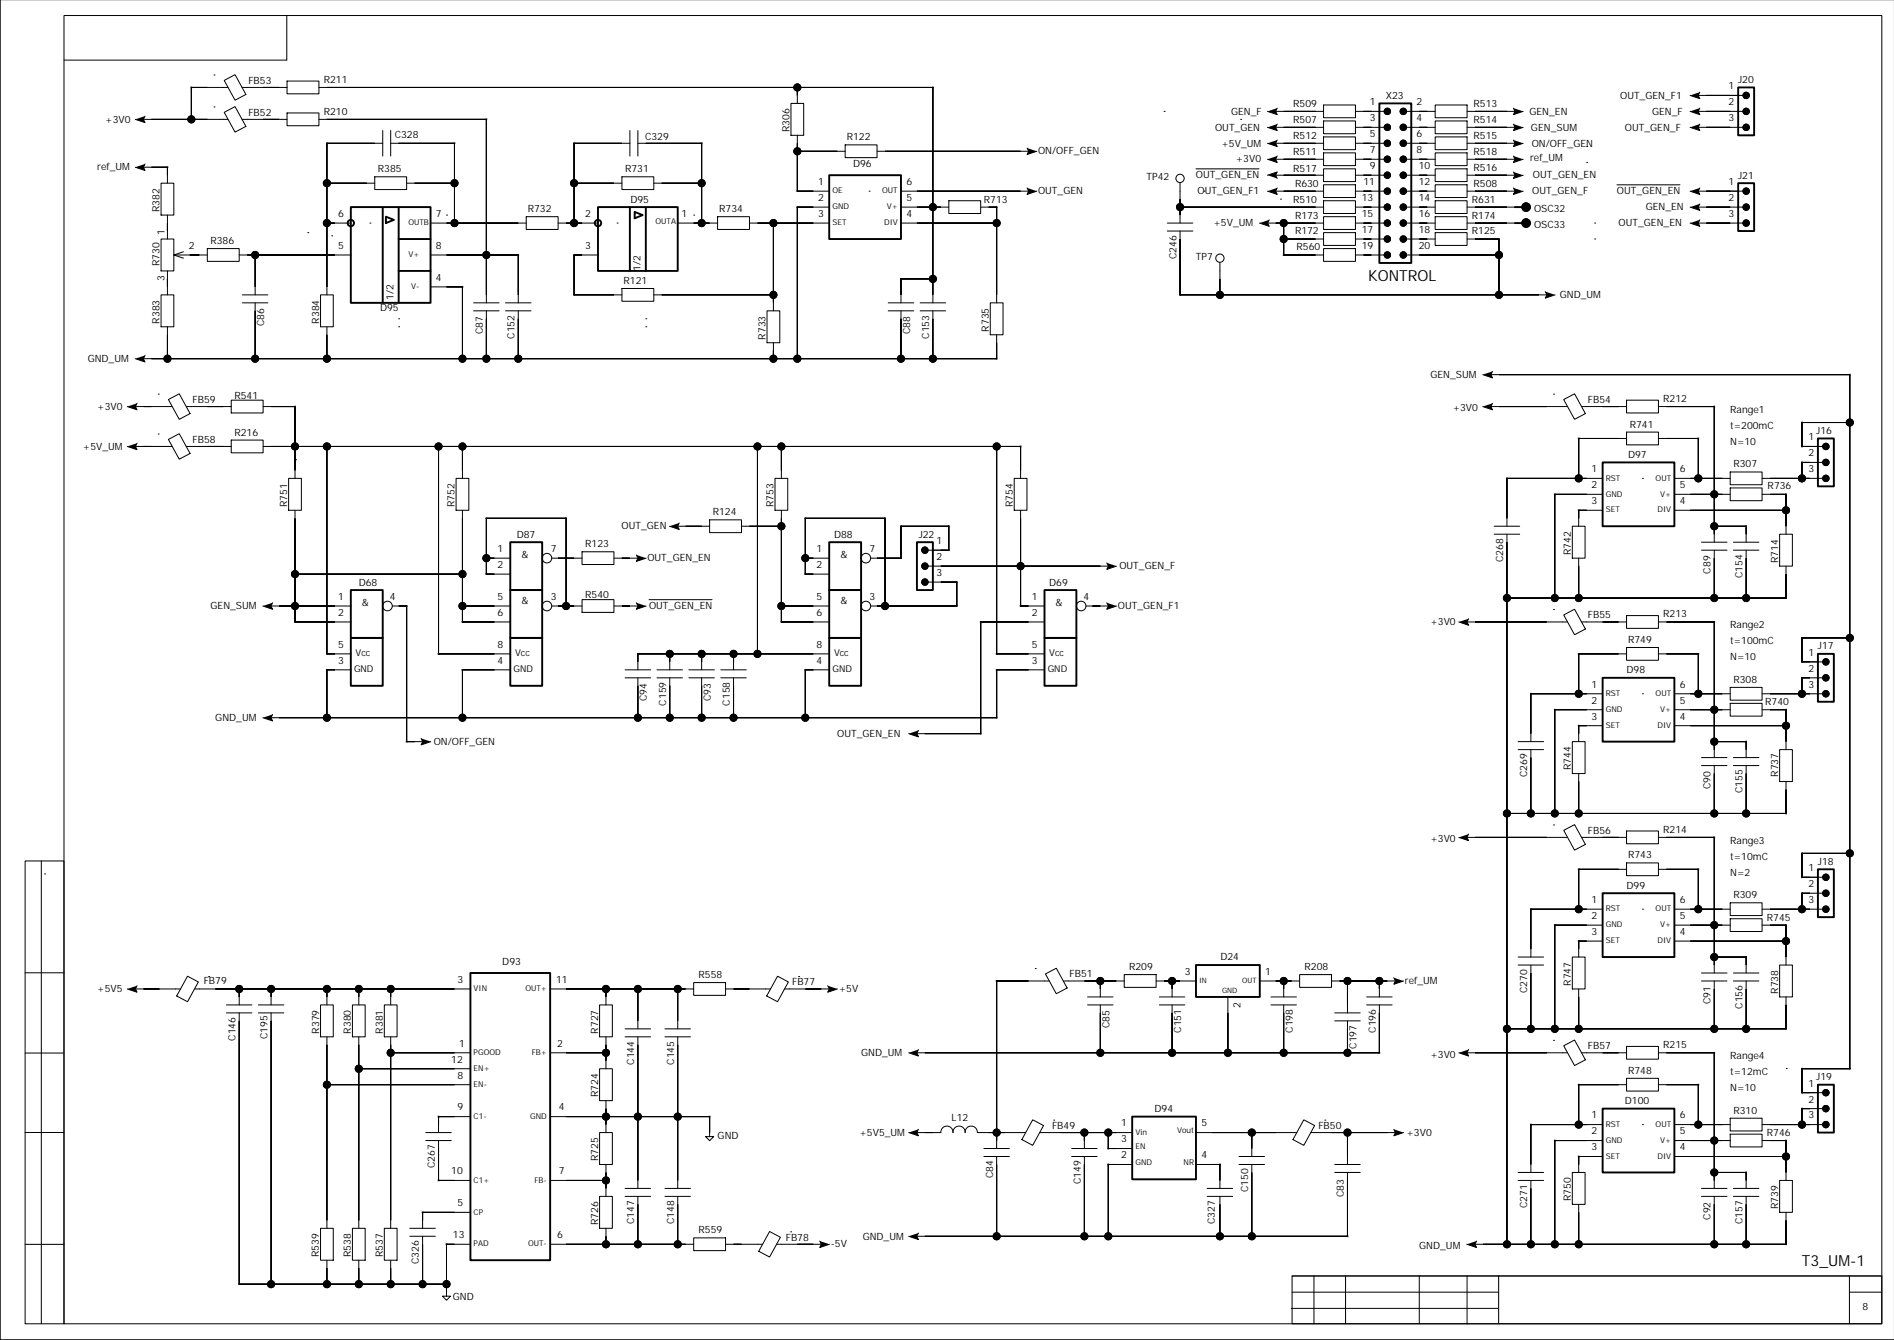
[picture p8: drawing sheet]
<svg xmlns="http://www.w3.org/2000/svg" width="594mm" height="420mm" viewBox="0 0 594 420" stroke-linecap="round" stroke-linejoin="round" font-family="sans-serif">
<defs><g id="words">
<g font-size="4.8">
<text x="428.9" y="88.1">KONTROL</text>
<text x="564.9" y="396.6">T3_UM-1</text>
</g>
<g font-size="3.3">
<text x="163.5" y="174.8">&amp;</text>
<text x="263.4" y="174.8">&amp;</text>
<text x="113.5" y="189.8">&amp;</text>
<text x="163.5" y="189.3">&amp;</text>
<text x="263.4" y="189.3">&amp;</text>
<text x="330.9" y="189.8">&amp;</text>
</g>
<g font-size="3.1">
<text x="77.9" y="26.3">FB53</text>
<text x="101.5" y="26">R211</text>
<text x="541.9" y="28">1</text>
<text x="544.9" y="26">J20</text>
<text x="101.5" y="36">R210</text>
<text x="385.9" y="35.9">GEN_F</text>
<text x="405.4" y="33.5">R509</text>
<text x="429.4" y="33">1</text>
<text x="434.4" y="31">X23</text>
<text x="444.1" y="33">2</text>
<text x="461.9" y="33.5">R513</text>
<text x="479.5" y="35.9">GEN_EN</text>
<text x="507.9" y="30.9">OUT_GEN_F1</text>
<text x="517.9" y="35.9">GEN_F</text>
<text x="541.9" y="33">2</text>
<text x="33" y="38.4">+3V0</text>
<text x="77.9" y="36.3">FB52</text>
<text x="247.5" y="41.4" transform="rotate(-90 247.5 41.4)">R306</text>
<text x="380.9" y="40.9">OUT_GEN</text>
<text x="405.4" y="38.5">R507</text>
<text x="429.4" y="38">3</text>
<text x="444.1" y="38">4</text>
<text x="461.9" y="38.5">R514</text>
<text x="479.9" y="40.9">GEN_SUM</text>
<text x="509.4" y="40.9">OUT_GEN_F</text>
<text x="541.9" y="38">3</text>
<text x="123.7" y="43.3">C328</text>
<text x="202.2" y="43.8">C329</text>
<text x="265.4" y="44">R122</text>
<text x="382.9" y="45.9">+5V_UM</text>
<text x="405.4" y="43.5">R512</text>
<text x="429.4" y="48">7</text>
<text x="429.4" y="43">5</text>
<text x="444.1" y="48">8</text>
<text x="444.1" y="43">6</text>
<text x="461.9" y="43.5">R515</text>
<text x="480.2" y="45.9">ON/OFF_GEN</text>
<text x="30.5" y="53.4">ref_UM</text>
<text x="118.5" y="54">R385</text>
<text x="196" y="54">R731</text>
<text x="267.4" y="52.5">D96</text>
<text x="325.4" y="48.4">ON/OFF_GEN</text>
<text x="387.4" y="50.9">+3V0</text>
<text x="405.4" y="48.5">R511</text>
<text x="405.4" y="53.9">R517</text>
<text x="429.4" y="53">9</text>
<text x="444.8" y="53">10</text>
<text x="461.9" y="53.5">R516</text>
<text x="461.9" y="48.5">R518</text>
<text x="479.6" y="50.4">ref_UM</text>
<text x="256.4" y="58">1</text>
<text x="284.1" y="58">6</text>
<text x="359.4" y="56.5">TP42</text>
<text x="374.9" y="55.9">OUT_GEN_EN</text>
<text x="406" y="58.5">R630</text>
<text x="427.4" y="58">11</text>
<text x="444.8" y="58">12</text>
<text x="461.9" y="58.5">R508</text>
<text x="480.5" y="55.9">OUT_GEN_EN</text>
<text x="541.9" y="58">1</text>
<text x="544.9" y="56">J21</text>
<text x="197.6" y="63.5">D95</text>
<text x="256.4" y="63">2</text>
<text x="284.1" y="63">5</text>
<text x="308.4" y="63.5">R713</text>
<text x="325.4" y="60.9">OUT_GEN</text>
<text x="375.4" y="60.9">OUT_GEN_F1</text>
<text x="405.4" y="63.5">R510</text>
<text x="426.9" y="63">13</text>
<text x="444.8" y="63">14</text>
<text x="461.4" y="63.5">R631</text>
<text x="480.3" y="60.9">OUT_GEN_F</text>
<text x="506.9" y="60.9">OUT_GEN_EN</text>
<text x="515.9" y="65.9">GEN_EN</text>
<text x="541.9" y="63">2</text>
<text x="50" y="66.4" transform="rotate(-90 50 66.4)">R382</text>
<text x="106" y="68">6</text>
<text x="136.7" y="68">7</text>
<text x="165.5" y="66.5">R732</text>
<text x="183.5" y="68">2</text>
<text x="213.6" y="68">1</text>
<text x="225.4" y="66.5">R734</text>
<text x="256.4" y="68">3</text>
<text x="284.1" y="68">4</text>
<text x="380.4" y="70.9">+5V_UM</text>
<text x="406" y="68.5">R173</text>
<text x="426.9" y="68">15</text>
<text x="444.8" y="68">16</text>
<text x="461.4" y="68.5">R174</text>
<text x="480.9" y="66.4">OSC32</text>
<text x="480.9" y="71.4">OSC33</text>
<text x="507.4" y="70.9">OUT_GEN_EN</text>
<text x="541.9" y="68">3</text>
<text x="51.5" y="73.7" transform="rotate(-90 51.5 73.7)">1</text>
<text x="59.2" y="78">2</text>
<text x="66" y="76.5">R386</text>
<text x="106" y="78">5</text>
<text x="136.7" y="78">8</text>
<text x="183.5" y="78">3</text>
<text x="406" y="73.5">R172</text>
<text x="426.9" y="78">19</text>
<text x="426.9" y="73">17</text>
<text x="444.8" y="78">20</text>
<text x="444.8" y="73">18</text>
<text x="461.4" y="73.5">R125</text>
<text x="50" y="83.4" transform="rotate(-90 50 83.4)">R730</text>
<text x="368.8" y="81.1" transform="rotate(-90 368.8 81.1)">C246</text>
<text x="374.9" y="81.5">TP7</text>
<text x="406.5" y="78.5">R560</text>
<text x="51.5" y="87.9" transform="rotate(-90 51.5 87.9)">3</text>
<text x="136.7" y="88">4</text>
<text x="195.5" y="89">R121</text>
<text x="200.8" y="84.9" transform="rotate(-90 200.8 84.9)">1/2</text>
<text x="123.3" y="93.9" transform="rotate(-90 123.3 93.9)">1/2</text>
<text x="489" y="93.4">GND_UM</text>
<text x="50" y="101.4" transform="rotate(-90 50 101.4)">R383</text>
<text x="100" y="101.4" transform="rotate(-90 100 101.4)">R384</text>
<text x="119.1" y="97.5">D95</text>
<text x="82.8" y="102.2" transform="rotate(-90 82.8 102.2)">C86</text>
<text x="151.3" y="104.7" transform="rotate(-90 151.3 104.7)">C87</text>
<text x="161.3" y="106.1" transform="rotate(-90 161.3 106.1)">C152</text>
<text x="240" y="106.4" transform="rotate(-90 240 106.4)">R733</text>
<text x="285.3" y="104.7" transform="rotate(-90 285.3 104.7)">C88</text>
<text x="291.3" y="106.1" transform="rotate(-90 291.3 106.1)">C153</text>
<text x="310" y="103.9" transform="rotate(-90 310 103.9)">R735</text>
<text x="27.5" y="113.4">GND_UM</text>
<text x="448.4" y="118.4">GEN_SUM</text>
<text x="73.5" y="124.9">R541</text>
<text x="521.4" y="125.9">R212</text>
<text x="30.5" y="128.4">+3V0</text>
<text x="60.4" y="126.2">FB59</text>
<text x="455.4" y="128.9">+3V0</text>
<text x="497.8" y="126.2">FB54</text>
<text x="542.4" y="129.4">Range1</text>
<text x="73.5" y="136.4">R216</text>
<text x="510.9" y="133.9">R741</text>
<text x="542.4" y="134.4">t=200mC</text>
<text x="566.9" y="137.9">1</text>
<text x="569.4" y="135.9">J16</text>
<text x="26" y="140.9">+5V_UM</text>
<text x="60.4" y="138.7">FB58</text>
<text x="510.4" y="143.4">D97</text>
<text x="542.4" y="139.4">N=10</text>
<text x="566.9" y="142.9">2</text>
<text x="498.9" y="147.9">1</text>
<text x="526.6" y="147.9">6</text>
<text x="543.4" y="146.4">R307</text>
<text x="566.9" y="147.9">3</text>
<text x="498.9" y="152.9">2</text>
<text x="526.6" y="152.9">5</text>
<text x="554.1" y="153.2">R736</text>
<text x="90" y="158.9" transform="rotate(-90 90 158.9)">R751</text>
<text x="142.5" y="158.9" transform="rotate(-90 142.5 158.9)">R752</text>
<text x="223.4" y="161.4">R124</text>
<text x="242.5" y="158.9" transform="rotate(-90 242.5 158.9)">R753</text>
<text x="317.5" y="158.9" transform="rotate(-90 317.5 158.9)">R754</text>
<text x="498.9" y="157.9">3</text>
<text x="526.6" y="157.9">4</text>
<text x="194.9" y="165.9">OUT_GEN</text>
<text x="156" y="172.9">1</text>
<text x="162" y="168.4">D87</text>
<text x="172.6" y="172.9">7</text>
<text x="183.5" y="171.4">R123</text>
<text x="255.9" y="172.9">1</text>
<text x="261.4" y="168.4">D88</text>
<text x="272.6" y="172.9">7</text>
<text x="288" y="168.4">J22</text>
<text x="293.6" y="170.4">1</text>
<text x="492.4" y="173.9" transform="rotate(-90 492.4 173.9)">R742</text>
<text x="156" y="177.9">2</text>
<text x="203" y="175.9">OUT_GEN_EN</text>
<text x="255.9" y="177.9">2</text>
<text x="293.6" y="175.4">2</text>
<text x="350.9" y="178.4">OUT_GEN_F</text>
<text x="471.3" y="176.1" transform="rotate(-90 471.3 176.1)">C268</text>
<text x="536.2" y="179.7" transform="rotate(-90 536.2 179.7)">C89</text>
<text x="557.4" y="176.4" transform="rotate(-90 557.4 176.4)">R714</text>
<text x="112.5" y="183.4">D68</text>
<text x="293.6" y="180.4">3</text>
<text x="328.9" y="183.4">D69</text>
<text x="546.2" y="181.1" transform="rotate(-90 546.2 181.1)">C154</text>
<text x="66" y="190.9">GEN_SUM</text>
<text x="106" y="187.9">1</text>
<text x="122.2" y="187.9">4</text>
<text x="156" y="187.9">5</text>
<text x="172.6" y="187.9">3</text>
<text x="183.5" y="187.4">R540</text>
<text x="203.5" y="190.9">OUT_GEN_EN</text>
<text x="255.9" y="187.9">5</text>
<text x="272.6" y="187.9">3</text>
<text x="323.4" y="187.9">1</text>
<text x="339.6" y="187.9">4</text>
<text x="350.4" y="190.9">OUT_GEN_F1</text>
<text x="106" y="192.9">2</text>
<text x="156" y="192.9">6</text>
<text x="255.9" y="192.9">6</text>
<text x="323.4" y="192.9">2</text>
<text x="448.4" y="195.9">+3V0</text>
<text x="497.8" y="193.7">FB55</text>
<text x="521.4" y="193.4">R213</text>
<text x="542.4" y="196.9">Range2</text>
<text x="106" y="202.9">5</text>
<text x="156" y="202.9">8</text>
<text x="255.9" y="202.9">8</text>
<text x="323.4" y="202.9">5</text>
<text x="510.4" y="201.4">R749</text>
<text x="542.4" y="201.9">t=100mC</text>
<text x="569.9" y="203.4">J17</text>
<text x="106" y="207.9">3</text>
<text x="156" y="207.9">4</text>
<text x="255.9" y="207.9">4</text>
<text x="323.4" y="207.9">3</text>
<text x="542.4" y="206.9">N=10</text>
<text x="566.9" y="205.4">1</text>
<text x="498.9" y="215.4">1</text>
<text x="509.9" y="210.9">D98</text>
<text x="526.6" y="215.4">6</text>
<text x="543.4" y="213.9">R308</text>
<text x="566.9" y="215.4">3</text>
<text x="566.9" y="210.4">2</text>
<text x="202.8" y="219.7" transform="rotate(-90 202.8 219.7)">C94</text>
<text x="208.8" y="221.1" transform="rotate(-90 208.8 221.1)">C159</text>
<text x="222.8" y="219.7" transform="rotate(-90 222.8 219.7)">C93</text>
<text x="228.8" y="221.1" transform="rotate(-90 228.8 221.1)">C158</text>
<text x="498.9" y="220.4">2</text>
<text x="526.6" y="220.4">5</text>
<text x="553.4" y="220.9">R740</text>
<text x="67.5" y="225.9">GND_UM</text>
<text x="498.9" y="225.4">3</text>
<text x="526.6" y="225.4">4</text>
<text x="136" y="233.4">ON/OFF_GEN</text>
<text x="262.4" y="230.9">OUT_GEN_EN</text>
<text x="478.8" y="243.6" transform="rotate(-90 478.8 243.6)">C269</text>
<text x="492.4" y="241.3" transform="rotate(-90 492.4 241.3)">R744</text>
<text x="557.4" y="243.3" transform="rotate(-90 557.4 243.3)">R737</text>
<text x="536.2" y="247.2" transform="rotate(-90 536.2 247.2)">C90</text>
<text x="546.2" y="248.6" transform="rotate(-90 546.2 248.6)">C155</text>
<text x="448.4" y="263.9">+3V0</text>
<text x="497.8" y="261.2">FB56</text>
<text x="521.4" y="260.9">R214</text>
<text x="510.4" y="268.9">R743</text>
<text x="542.4" y="264.4">Range3</text>
<text x="542.4" y="269.4">t=10mC</text>
<text x="542.4" y="274.3">N=2</text>
<text x="566.9" y="272.9">1</text>
<text x="569.9" y="270.9">J18</text>
<text x="509.9" y="278.4">D99</text>
<text x="543.4" y="281.4">R309</text>
<text x="566.9" y="277.9">2</text>
<text x="498.9" y="287.9">2</text>
<text x="498.9" y="282.9">1</text>
<text x="526.6" y="287.9">5</text>
<text x="526.6" y="282.9">6</text>
<text x="566.9" y="282.9">3</text>
<text x="498.9" y="292.9">3</text>
<text x="526.6" y="292.9">4</text>
<text x="553.9" y="288.4">R745</text>
<text x="157.5" y="302.4">D93</text>
<text x="354" y="303.9">R209</text>
<text x="371.4" y="305.4">3</text>
<text x="382.6" y="300.9">D24</text>
<text x="396.6" y="305.4">1</text>
<text x="409" y="303.9">R208</text>
<text x="30.5" y="310.8">+5V5</text>
<text x="63.9" y="308.2">FB79</text>
<text x="143.5" y="307.9">3</text>
<text x="174.3" y="307.9">11</text>
<text x="219" y="306.4">R558</text>
<text x="248.3" y="308.7">FB77</text>
<text x="262.9" y="310.8">+5V</text>
<text x="335.3" y="306.2">FB51</text>
<text x="440.4" y="308.3">ref_UM</text>
<text x="478.8" y="311.1" transform="rotate(-90 478.8 311.1)">C270</text>
<text x="492.4" y="308.8" transform="rotate(-90 492.4 308.8)">R747</text>
<text x="557.4" y="311.3" transform="rotate(-90 557.4 311.3)">R738</text>
<text x="388.9" y="315.8" transform="rotate(-90 388.9 315.8)">2</text>
<text x="536.2" y="314.6" transform="rotate(-90 536.2 314.6)">C91</text>
<text x="546.2" y="316.1" transform="rotate(-90 546.2 316.1)">C156</text>
<text x="100" y="323.8" transform="rotate(-90 100 323.8)">R379</text>
<text x="110" y="323.8" transform="rotate(-90 110 323.8)">R380</text>
<text x="120" y="323.8" transform="rotate(-90 120 323.8)">R381</text>
<text x="187.5" y="323.8" transform="rotate(-90 187.5 323.8)">R727</text>
<text x="347.8" y="322.1" transform="rotate(-90 347.8 322.1)">C85</text>
<text x="370.3" y="323.6" transform="rotate(-90 370.3 323.6)">C151</text>
<text x="405.3" y="323.6" transform="rotate(-90 405.3 323.6)">C198</text>
<text x="431.3" y="323.6" transform="rotate(-90 431.3 323.6)">C196</text>
<text x="73.8" y="326.1" transform="rotate(-90 73.8 326.1)">C146</text>
<text x="83.8" y="325.6" transform="rotate(-90 83.8 325.6)">C195</text>
<text x="144" y="327.9">1</text>
<text x="174.6" y="327.9">2</text>
<text x="425.3" y="328.6" transform="rotate(-90 425.3 328.6)">C197</text>
<text x="497.8" y="328.7">FB57</text>
<text x="521.4" y="328.4">R215</text>
<text x="141.5" y="332.9">12</text>
<text x="198.8" y="333.6" transform="rotate(-90 198.8 333.6)">C144</text>
<text x="211.3" y="333.6" transform="rotate(-90 211.3 333.6)">C145</text>
<text x="269.9" y="330.8">GND_UM</text>
<text x="448.4" y="331.3">+3V0</text>
<text x="542.4" y="331.8">Range4</text>
<text x="143.5" y="337.9">8</text>
<text x="510.4" y="336.4">R748</text>
<text x="542.4" y="336.8">t=12mC</text>
<text x="542.4" y="341.8">N=10</text>
<text x="566.9" y="340.4">1</text>
<text x="569.4" y="338.4">J19</text>
<text x="143.5" y="347.9">9</text>
<text x="175.1" y="347.9">4</text>
<text x="187.5" y="343.8" transform="rotate(-90 187.5 343.8)">R724</text>
<text x="509.4" y="345.9">D100</text>
<text x="566.9" y="345.4">2</text>
<text x="298.3" y="351.2">L12</text>
<text x="329.8" y="353.7">FB49</text>
<text x="351.4" y="352.9">1</text>
<text x="361.9" y="348.4">D94</text>
<text x="376.6" y="352.9">5</text>
<text x="413.3" y="353.7">FB50</text>
<text x="498.9" y="350.4">1</text>
<text x="526.6" y="350.4">6</text>
<text x="543.4" y="348.9">R310</text>
<text x="566.9" y="350.4">3</text>
<text x="224.9" y="356.8">GND</text>
<text x="269.4" y="355.8">+5V5_UM</text>
<text x="351.4" y="357.9">3</text>
<text x="440.9" y="355.8">+3V0</text>
<text x="498.9" y="355.4">2</text>
<text x="526.6" y="355.4">5</text>
<text x="553.9" y="355.9">R746</text>
<text x="187.5" y="363.8" transform="rotate(-90 187.5 363.8)">R725</text>
<text x="351.4" y="362.9">2</text>
<text x="376.6" y="362.9">4</text>
<text x="498.9" y="360.4">3</text>
<text x="526.6" y="360.4">4</text>
<text x="136.3" y="366" transform="rotate(-90 136.3 366)">C267</text>
<text x="141.5" y="367.9">10</text>
<text x="175.1" y="367.9">7</text>
<text x="311.3" y="369.1" transform="rotate(-90 311.3 369.1)">C84</text>
<text x="338.8" y="371" transform="rotate(-90 338.8 371)">C149</text>
<text x="143.5" y="377.9">5</text>
<text x="391.3" y="373.5" transform="rotate(-90 391.3 373.5)">C150</text>
<text x="421.3" y="375.1" transform="rotate(-90 421.3 375.1)">C83</text>
<text x="492.4" y="376.3" transform="rotate(-90 492.4 376.3)">R750</text>
<text x="187.5" y="383.8" transform="rotate(-90 187.5 383.8)">R726</text>
<text x="198.8" y="383.5" transform="rotate(-90 198.8 383.5)">C147</text>
<text x="211.3" y="383.5" transform="rotate(-90 211.3 383.5)">C148</text>
<text x="380.8" y="383.5" transform="rotate(-90 380.8 383.5)">C327</text>
<text x="478.8" y="378.5" transform="rotate(-90 478.8 378.5)">C271</text>
<text x="536.2" y="382.1" transform="rotate(-90 536.2 382.1)">C92</text>
<text x="546.2" y="383.5" transform="rotate(-90 546.2 383.5)">C157</text>
<text x="557.4" y="378.8" transform="rotate(-90 557.4 378.8)">R739</text>
<text x="142" y="387.9">13</text>
<text x="174.6" y="387.9">6</text>
<text x="219" y="386.4">R559</text>
<text x="246.3" y="388.7">FB78</text>
<text x="270.4" y="388.3">GND_UM</text>
<text x="100" y="393.8" transform="rotate(-90 100 393.8)">R539</text>
<text x="110" y="393.8" transform="rotate(-90 110 393.8)">R538</text>
<text x="120" y="393.8" transform="rotate(-90 120 393.8)">R537</text>
<text x="260.4" y="390.8">-5V</text>
<text x="444.9" y="391.3">GND_UM</text>
<text x="131.3" y="396" transform="rotate(-90 131.3 396)">C326</text>
<text x="142" y="407.3">GND</text>
<text x="583.9" y="410.3">8</text>
</g>
<g font-size="2.9">
<text x="111.5" y="205.7">Vcc</text>
<text x="161.5" y="205.7">Vcc</text>
<text x="261.4" y="205.7">Vcc</text>
<text x="328.9" y="205.7">Vcc</text>
<text x="111" y="210.7">GND</text>
<text x="161" y="210.7">GND</text>
<text x="260.9" y="210.7">GND</text>
<text x="328.4" y="210.7">GND</text>
</g>
<g font-size="2.5">
<text x="260.9" y="60.6">OE</text>
<text x="260.9" y="65.6">GND</text>
<text x="276.5" y="60.6">OUT</text>
<text x="278" y="65.6">V+</text>
<text x="128" y="70.6">OUTB</text>
<text x="205.5" y="70.1">OUTA</text>
<text x="260.9" y="70.6">SET</text>
<text x="277.1" y="70.6">DIV</text>
<text x="128" y="80.6">V+</text>
<text x="128.9" y="90.6">V-</text>
<text x="503.4" y="150.6">RST</text>
<text x="503.4" y="155.6">GND</text>
<text x="519" y="150.6">OUT</text>
<text x="520.4" y="155.6">V+</text>
<text x="503.4" y="160.6">SET</text>
<text x="519.6" y="160.6">DIV</text>
<text x="503.4" y="218">RST</text>
<text x="519" y="218">OUT</text>
<text x="503.4" y="223">GND</text>
<text x="520.4" y="223">V+</text>
<text x="503.4" y="228">SET</text>
<text x="519.6" y="228">DIV</text>
<text x="503.4" y="285.5">RST</text>
<text x="519" y="285.5">OUT</text>
<text x="503.4" y="290.5">GND</text>
<text x="520.4" y="290.5">V+</text>
<text x="503.4" y="295.5">SET</text>
<text x="519.6" y="295.5">DIV</text>
<text x="148.5" y="310.5">VIN</text>
<text x="164.7" y="310.5">OUT+</text>
<text x="148.5" y="330.5">PGOOD</text>
<text x="148.5" y="335.5">EN+</text>
<text x="166.7" y="330.5">FB+</text>
<text x="148.5" y="340.5">EN-</text>
<text x="148.5" y="350.5">C1-</text>
<text x="166.2" y="350.5">GND</text>
<text x="503.4" y="353">RST</text>
<text x="519" y="353">OUT</text>
<text x="355.9" y="355.5">Vin</text>
<text x="369" y="355">Vout</text>
<text x="503.4" y="358">GND</text>
<text x="520.4" y="358">V+</text>
<text x="355.9" y="360">EN</text>
<text x="355.9" y="365">GND</text>
<text x="371" y="365">NR</text>
<text x="503.4" y="363">SET</text>
<text x="519.6" y="363">DIV</text>
<text x="148.5" y="370.5">C1+</text>
<text x="167.5" y="370.5">FB-</text>
<text x="148.5" y="380.5">CP</text>
<text x="148.5" y="390.5">PAD</text>
<text x="165.5" y="390.5">OUT-</text>
</g>
<g font-size="2.3">
<text x="375.9" y="308">IN</text>
<text x="383.1" y="311">GND</text>
<text x="389.4" y="308">OUT</text>
</g>
</g></defs>
<g fill="none" stroke="#000" stroke-width=".31">
<path d="M0 -.1v419.9h593.8M20.1 4.9h569.8v409.8h-569.8zM89.9 4.9v13.9h-69.8M44.9 37.4h26.6M47.5 37.4h.1M67.1 33.5h.1M67.1 23.5h.1M70.3 35.2l3.4-1.8 3.4 6.2-3.4 1.8zM70.3 25.2l3.4-1.8 3.4 6.2-3.4 1.8zM71.5 27.4h-11.5v10M75.9 37.4h14.1M75.9 27.4h14.1"/>
<path d="M90 35.4h10v4h-10zM90 25.4h10v4h-10zM100 37.4h52.5v57.5M100 27.4h192.4v67.5M247.9 32.4h4v10h-4zM249.9 27.4v5M364.9 34.9h.1M388.9 37.4h.1M399.9 34.9h15M399.9 39.9h15M402.4 39.9h.1M402.4 34.9h.1"/>
<path d="M414.9 37.9h10v4h-10zM414.9 32.9h10v4h-10zM424.9 34.9h10M424.9 39.9h10M439.9 34.9h10M439.9 39.9h10M449.9 32.9h10v4h-10zM449.9 37.9h10v4h-10zM459.9 34.9h15M459.9 39.9h15M472.4 34.9h.1M472.4 39.9h.1"/>
<path d="M532.3 29.9h15.1M532.3 34.9h15.1M532.3 39.9h15.1M534.9 34.9h.1M534.9 39.9h.1M534.9 29.9h.1M539.9 29.9h.1M44.9 52.4h7.6v5M47.5 52.4h.1M50.5 57.4h4v10h-4zM102.5 57.4h15M117.5 55.4h10v4h-10z"/>
<path d="M120 44.9h-17.5v47.5M120 40.9v8M122.5 40.9v8M122.5 44.9h20v25M127.5 57.4h15M180 57.4h15M195 55.4h10v4h-10zM197.5 44.9h-17.5v25M197.5 40.9v8M200 40.9v8M200 44.9h19.9v25M205 57.4h14.9"/>
<path d="M249.9 42.4v17.5h10M249.9 47.4h15M264.9 45.4h10v4h-10zM272.4 59.9h.1M274.9 47.4h47.6M282.4 59.9h40.1M319.9 59.9h.1M319.9 47.4h.1M369.9 57.4v12.5M374.9 52.9h19.8M377.4 59.9h.1M399.9 59.9h15"/>
<path d="M399.9 44.9h15M399.9 49.9h15M399.9 54.9h15M402.4 44.9h.1M402.4 49.9h.1M402.4 59.9h.1M402.4 54.9h.1M414.9 47.9h10v4h-10zM414.9 42.9h10v4h-10zM414.9 57.9h10v4h-10zM414.9 52.9h10v4h-10zM424.9 59.9h10"/>
<path d="M424.9 44.9h10M424.9 49.9h10M424.9 54.9h10M439.9 59.9h10M439.9 44.9h10M439.9 49.9h10M439.9 54.9h10M449.9 57.9h10v4h-10zM449.9 42.9h10v4h-10zM449.9 52.9h10v4h-10zM449.9 47.9h10v4h-10zM459.9 59.9h15"/>
<path d="M459.9 44.9h15M459.9 49.9h15M459.9 54.9h15M472.4 59.9h.1M472.4 44.9h.1M472.4 54.9h.1M472.4 49.9h.1M497.4 45.9h.1M497.4 50.9h.1M506.9 57.9h19.7M532.3 59.9h15.1M534.9 59.9h.1"/>
<path d="M539.9 59.9h.1M50.5 74.9h4v10h-4zM52.5 67.4v7.5M54.5 79.9h10.5M57.5 78.9l-3 1 3 1M65 77.9h10v4h-10zM75 79.9h35M80 79.9v12.5M96.5 72.9h.1M102.5 69.9h7.5M104 73.9h.1M116 69.9h.1"/>
<path d="M135 69.9h30M135 79.9h27.5v15M140 67.4h.1M165 67.9h10v4h-10zM175 69.9h12.5M187.5 79.9h-7.5v12.5h15M193.5 69.9h.1M212.5 69.9h12.4M217.5 67.4h.1M224.9 67.9h10v4h-10zM234.9 69.9h25M242.4 69.9v27.5"/>
<path d="M259.9 64.9h-10v47.5M282.4 69.9h30M282.4 64.9h15M297.4 62.9h10v4h-10zM307.4 64.9h5v30M365.9 69.9h8M365.9 72.4h8M369.9 64.9h45M369.9 72.4v20h115M397.4 69.9h17.5M399.9 69.9h.1M401.4 62.4h.1"/>
<path d="M402.4 69.9v10h12.5M402.4 74.9h12.5M414.9 77.9h10v4h-10zM414.9 62.9h10v4h-10zM414.9 72.9h10v4h-10zM414.9 67.9h10v4h-10zM424.9 69.9h10M424.9 79.9h10M424.9 64.9h10M424.9 74.9h10M439.9 69.9h10M439.9 79.9h30"/>
<path d="M439.9 64.9h10M439.9 74.9h10M449.9 62.9h10v4h-10zM449.9 67.9h10v4h-10zM449.9 72.9h10v4h-10zM459.9 69.9h15M459.9 64.9h15M459.9 74.9h10v17.5M499.9 69.9h.1M499.9 74.9h.1M532.3 69.9h15.1M532.3 64.9h15.1"/>
<path d="M534.9 64.9h.1M534.9 69.9h.1M50.5 92.4h4v10h-4zM52.5 84.9v7.5M76 94.9h8M76 92.4h8M80 94.9v17.5M100.5 92.4h4v10h-4zM125 99.9h.1M135 89.9h10v22.5M148.5 94.9h8M148.5 97.4h8"/>
<path d="M152.5 97.4v15M158.5 94.9h8M158.5 97.4h8M162.5 97.4v15M195 90.4h10v4h-10zM202.5 99.9h.1M205 92.4h37.4M240.4 97.4h4v10h-4zM278.4 94.9h8M278.4 97.4h8M282.4 97.4v15M288.4 94.9h8"/>
<path d="M288.4 97.4h8M292.4 87.4h-10v7.5M292.4 97.4v15M310.4 94.9h4v10h-4zM382.4 82.4v10M482.4 92.4h.1M47.5 112.4h.1M52.5 102.4v10M102.5 102.4v10M125 102.4h.1M202.5 102.4h.1M242.4 107.4v5"/>
<path d="M312.4 104.9v7.5h-267.5M467.4 117.4h112.5v217.4h-15v7.5h7.5M469.9 117.4h.1M42.5 127.4h11.5M42.5 139.9h11.5M45 139.9h.1M45 127.4h.1M49.6 136h.1M49.6 123.5h.1M52.8 137.7l3.4-1.8 3.4 6.2-3.4 1.8zM52.8 125.2l3.4-1.8 3.4 6.2-3.4 1.8zM58.4 127.4h14.1"/>
<path d="M58.4 139.9h14.1M72.5 137.9h10v4h-10zM72.5 125.4h10v4h-10zM82.5 127.4h10v22.5M82.5 139.9h237.4v10M102.5 139.9v65h7.5M137.5 139.9v65h22.5M145 139.9v10M237.4 139.9v65M244.9 139.9v10M312.4 139.9v65h15M467.4 127.4h24"/>
<path d="M469.9 127.4h.1M487 123.5h.1M490.2 125.2l3.4-1.8 3.4 6.2-3.4 1.8zM495.8 127.4h14.1M509.9 125.4h10v4h-10zM509.9 135.4h10v4h-10zM509.9 137.4h-15v12.5M519.9 127.4h17.5v42.5M519.9 137.4h12.5v12.5M564.9 139.9h.1M579.9 132.4h-15v7.5h7.5M90.5 149.9h4v10h-4z"/>
<path d="M92.5 159.9v35h17.5M92.7 144h.1M143 149.9h4v10h-4zM145 159.9v35h15M242.9 149.9h4v10h-4zM244.9 159.9v35h15M317.9 149.9h4v10h-4zM319.9 159.9v30h7.5M502.4 159.9h-7.5v5M502.4 149.9h-30v15M502.4 154.9h-15v32.5M514.9 149.9h.1"/>
<path d="M524.9 159.9h35M524.9 149.9h17.5M524.9 154.9h17.5M542.4 147.9h10v4h-10zM542.4 152.9h10v4h-10zM552.4 149.9h20M552.4 154.9h7.5v12.5M572.4 144.9h-7.5v5M92.5 179.9h52.5M152.5 174.9h7.5M160 179.9h-7.5v-17.5h25v27.5M173 174.9h9.5"/>
<path d="M182.5 172.9h10v4h-10zM192.5 174.9h7.5M197.5 174.9h.1M212.4 164.9h10M215 164.9h.1M222.4 162.9h10v4h-10zM232.4 164.9h12.5M252.4 174.9h7.5M259.9 179.9h-7.5v-17.5h25v27.5M289.9 172.4h7.5v-7.5h-15v10h-9.5M289.9 177.4h57.6M297.4 172.4h.1"/>
<path d="M344.9 177.4h.1M468.4 164.9h8M468.4 167.4h8M472.4 167.4v222.4M492.9 164.9h4v10h-4zM494.9 174.9v12.5M533.4 172.4h8M533.4 169.9h8M537.4 172.4v15M537.4 164.9h10v5M543.4 172.4h8M543.4 169.9h8"/>
<path d="M547.4 172.4v15M557.9 167.4h4v10h-4zM559.9 177.4v10h-87.5M84.9 189.9h25.1M87.5 189.9h.1M123 189.9h4.5v42.4h5M145 189.9h15M173 189.9h9.5M182.5 187.9h10v4h-10zM192.5 189.9h7.5M197.5 189.9h.1M203.5 187.9h19.7"/>
<path d="M244.9 189.9h15M289.9 182.4h10v7.5h-27M327.4 194.9h-20v34.9h-20M340.4 189.9h7.1M344.9 189.9h.1M459.9 194.9h31.5M462.4 194.9h.1M487 191h.1M490.2 192.7l3.4-1.8 3.4 6.2-3.4 1.8zM495.8 194.9h14.1M509.9 192.9h10v4h-10zM519.9 194.9h17.5v42.4"/>
<path d="M579.9 199.9h-15v7.5h7.5M110 209.9h-7.5v14.9M160 209.9h-15v14.9M196 212.4h8M196 209.9h8M200 212.4v12.4M206 212.4h8M206 209.9h8M210 204.9v5M210 212.4v12.4M216 212.4h7.9M216 209.9h7.9"/>
<path d="M219.9 204.9v5M219.9 212.4v12.4M225.9 212.4h8M225.9 209.9h8M229.9 204.9v5M229.9 212.4v12.4M259.9 204.9h-59.9v5M259.9 209.9h-7.5v14.9M327.4 209.9h-15v14.9h-227.5M502.4 217.4h-22.5v14.9M509.9 202.9h10v4h-10zM509.9 204.9h-15v12.5"/>
<path d="M514.9 217.4h.1M519.9 204.9h12.5v12.5M524.9 217.4h17.5M542.4 215.4h10v4h-10zM552.4 217.4h20M564.9 207.4h.1M572.4 212.4h-7.5v5M87.5 224.8h.1M130 232.3h.1M289.9 229.8h.1M475.9 234.8h8M475.9 232.3h8"/>
<path d="M479.9 234.8v20M492.9 232.3h4v10h-4zM502.4 227.3h-7.5v5M502.4 222.4h-15v32.4M524.9 227.3h35M524.9 222.4h17.5M533.4 239.8h8M533.4 237.3h8M537.4 239.8v15M537.4 232.3h10v5M542.4 220.4h10v4h-10zM543.4 239.8h8"/>
<path d="M543.4 237.3h8M547.4 239.8v15M552.4 222.4h7.5v12.4M557.9 234.8h4v10h-4zM487 258.4h.1M494.9 242.3v12.5M559.9 244.8v10h-87.5M7.9 269.7h12.2v145h-12.2zM13 269.7v145M14 273.8h.1M459.9 262.3h31.5M462.4 262.3h.1"/>
<path d="M490.2 260.1l3.4-1.8 3.4 6.2-3.4 1.8zM495.8 262.3h14.1M509.9 260.3h10v4h-10zM509.9 270.3h10v4h-10zM509.9 272.3h-15v12.5M519.9 262.3h17.5v42.5M519.9 272.3h12.5v12.5M564.9 274.8h.1M572.4 279.8h-7.5v5M579.9 267.3h-15v7.5h7.5M475.9 299.8h8M492.9 299.8h4v10h-4z"/>
<path d="M502.4 294.8h-7.5v5M502.4 284.8h-22.5v15M502.4 289.8h-15v32.5M514.9 284.8h.1M524.9 289.8h17.5M524.9 294.8h35M524.9 284.8h17.5M537.4 299.8h10v5M542.4 282.8h10v4h-10zM542.4 287.8h10v4h-10zM552.4 289.8h7.5v12.5M552.4 284.8h20"/>
<path d="M7.9 304.8h12.2M42.5 309.8h14.1M45 309.8h.1M58.8 305.8l3.4 1.8-3.4 6.2-3.4-1.8zM61 309.8h86.5M65.4 305.9h.1M71 317.3h8M71 314.8h8M75 309.8v5M75 317.3v85h65M81 317.3h8M81 314.8h8"/>
<path d="M85 309.8v5M85 317.3v85M100.5 314.8h4v10h-4zM102.5 309.8v5M110.5 314.8h4v10h-4zM112.5 309.8v5M120.5 314.8h4v10h-4zM122.5 309.8v5M172.5 309.8h45M188 314.8h4v10h-4zM190 309.8v5M200 309.8v12.5"/>
<path d="M212.5 309.8v12.5M217.5 307.8h9.9v4h-9.9zM227.4 309.8h14.1M243.7 305.8l3.4 1.8-3.4 6.2-3.4-1.8zM245.9 309.8h14.1M250.3 305.9h.1M257.4 309.8h.1M324.5 303.4h.1M327.7 305.1l3.4-1.8 3.4 6.2-3.4 1.8zM328.9 307.3h-16.5v52.5M333.3 307.3h19.1M340.9 314.8h8"/>
<path d="M340.9 312.3h8M344.9 307.3v5M344.9 314.8v15M352.4 305.3h10v4h-10zM362.4 307.3h12.5M363.4 314.8h8M363.4 312.3h8M367.4 307.3v5M367.4 314.8v15M384.9 312.3v17.5M394.9 307.3h12.5M398.4 314.8h8"/>
<path d="M398.4 312.3h8M402.4 307.3v5M402.4 314.8v15M407.4 305.3h10v4h-10zM417.4 307.3h20M418.4 317.3h8M418.4 319.8h8M422.4 307.3v10M422.4 319.8v10M428.4 314.8h8M428.4 312.3h8M432.4 314.8v15h-145"/>
<path d="M432.4 307.3v5M434.9 307.3h.1M475.9 302.3h8M479.9 302.3v20M494.9 309.8v12.5M533.4 307.3h8M533.4 304.8h8M537.4 307.3v15M543.4 307.3h8M543.4 304.8h8M547.4 307.3v15M557.9 302.3h4v10h-4z"/>
<path d="M559.9 312.3v10h-87.5M7.9 329.9h12.2M102.5 339.8h45M102.5 324.8v60M112.5 334.8h35M112.5 324.8v60M122.5 329.8h25M122.5 324.8v60M172.5 329.8h17.5M188 334.8h4v10h-4zM190 324.8v10M196 324.8h8"/>
<path d="M196 322.3h8M200 324.8v47.5M208.5 324.8h8M208.5 322.3h8M212.5 324.8v47.5M289.9 329.8h.1M459.9 329.8h31.5M462.4 329.8h.1M487 325.9h.1M490.2 327.6l3.4-1.8 3.4 6.2-3.4 1.8zM495.8 329.8h14.1M509.9 327.8h10v4h-10z"/>
<path d="M509.9 337.8h10v4h-10zM509.9 339.8h-15v12.5M519.9 329.8h17.5v42.5M519.9 339.8h12.5v12.5M559.9 334.7h.1M7.9 354.8h12.2M133.5 357.3h8M133.5 354.8h8M137.5 357.3v12.5h10M147.5 349.8h-10v5M172.5 349.8h49.9v6.3h-1.2l1.2 1.3 1.3-1.3h-1.3M188 354.8h4v10h-4z"/>
<path d="M190 344.8v10M222.4 354.8h.1M287.4 354.8h7.5a1.91 1.91 0 0 1 1.9-2 1.91 1.91 0 0 1 1.9 2 1.91 1.91 0 0 1 1.9-2 1.91 1.91 0 0 1 2 2 1.91 1.91 0 0 1 1.9-2 1.91 1.91 0 0 1 1.9 2M289.9 354.8h.1M306.4 354.8h15.1M308.4 359.8h8M323.7 350.8l3.4 1.8-3.4 6.2-3.4-1.8zM325.9 354.8h29M330.3 350.9h.1M335.9 359.8h8M339.9 354.8v5M347.4 354.8v5h7.5"/>
<path d="M374.9 354.8h31.6M392.4 354.8v7.5M408.7 350.8l3.4 1.8-3.4 6.2-3.4-1.8zM410.9 354.8h26.5M415.3 350.9h.1M422.4 354.8v10M434.9 354.8h.1M502.4 357.3h-15v32.5M502.4 352.3h-22.5v15M514.9 352.3h.1M524.9 357.3h17.5M524.9 352.3h17.5"/>
<path d="M542.4 350.3h10v4h-10zM542.4 355.3h10v4h-10zM552.4 357.3h7.5v12.5M552.4 352.3h20M564.9 342.3h.1M572.4 347.3h-7.5v5M147.5 379.8h-15v5M172.5 369.8h17.5M188 374.8h4v10h-4zM190 364.8v10M196 374.8h8M196 372.3h8"/>
<path d="M200 374.8v15M208.5 374.8h8M208.5 372.3h8M212.5 374.8v15M308.4 362.3h8M312.4 362.3v25M335.9 362.3h8M339.9 362.3v25M354.9 364.8h-7.5v22.5M374.9 364.8h7.5v7.5M378.4 374.8h8M378.4 372.3h8"/>
<path d="M382.4 374.8v12.5M388.4 364.8h8M388.4 362.3h8M392.4 364.8v22.5M418.4 364.8h8M418.4 367.3h8M422.4 367.3v20h-135M475.9 369.8h8M475.9 367.3h8M479.9 369.8v20M492.9 367.3h4v10h-4zM494.9 377.3v12.5"/>
<path d="M502.4 362.3h-7.5v5M524.9 362.3h35M533.4 374.8h8M533.4 372.3h8M537.4 367.3h10v5M537.4 374.8v15M543.4 374.8h8M543.4 372.3h8M547.4 374.8v15M557.9 369.8h4v10h-4zM559.9 379.8v10h-97.5M7.9 389.8h12.2"/>
<path d="M100.5 384.8h4v10h-4zM102.5 394.8v7.5M110.5 384.8h4v10h-4zM112.5 394.8v7.5M120.5 384.8h4v10h-4zM122.5 394.8v7.5M128.5 387.3h8M128.5 384.8h8M132.5 387.3v15M147.5 389.8h-7.5v16.3h-1.3l1.3 1.2 1.2-1.2h-1.2M172.5 389.8h45M190 384.8v5"/>
<path d="M217.5 387.8h9.9v4h-9.9zM227.4 389.8h11.6M241.2 385.8l3.4 1.8-3.4 6.2-3.4-1.8zM243.4 389.8h14.1M247.8 385.9h.1M254.9 389.8h.1M289.9 387.3h.1M405 399.7h184.9v15h-184.9zM405 399.7h184.9M411.9 399.7v15M421.8 399.7v15M444.9 399.7v15"/>
<path d="M459.9 399.7v15M464.9 389.8h.1M469.8 399.7v15M579.8 399.7v15M140 404.8h.1M404.8 409.9h64.7M405 404.8h64.8M579.8 404.8h10.1"/>
<circle cx="60" cy="37.4" r="1.11"/>
<circle cx="249.9" cy="27.4" r="1.11"/>
<circle cx="434.9" cy="34.9" r="1"/>
<circle cx="434.9" cy="39.9" r="1"/>
<circle cx="439.9" cy="34.9" r="1"/>
<circle cx="439.9" cy="39.9" r="1"/>
<circle cx="547.4" cy="34.9" r="1"/>
<circle cx="547.4" cy="39.9" r="1"/>
<circle cx="547.4" cy="29.9" r="1"/>
<circle cx="102.5" cy="57.4" r="1.11"/>
<circle cx="142.5" cy="57.4" r="1.11"/>
<circle cx="180" cy="57.4" r="1.11"/>
<circle cx="219.9" cy="57.4" r="1.11"/>
<circle cx="249.9" cy="47.4" r="1.11"/>
<circle cx="369.9" cy="55.9" r="1.3"/>
<circle cx="434.9" cy="44.9" r="1"/>
<circle cx="434.9" cy="49.9" r="1"/>
<circle cx="434.9" cy="59.9" r="1"/>
<circle cx="434.9" cy="54.9" r="1"/>
<circle cx="439.9" cy="44.9" r="1"/>
<circle cx="439.9" cy="49.9" r="1"/>
<circle cx="439.9" cy="59.9" r="1"/>
<circle cx="439.9" cy="54.9" r="1"/>
<circle cx="547.4" cy="59.9" r="1"/>
<circle cx="80" cy="79.9" r="1.11"/>
<circle cx="102.5" cy="69.9" r="1.11"/>
<circle cx="142.5" cy="69.9" r="1.11"/>
<circle cx="152.5" cy="79.9" r="1.11"/>
<circle cx="180" cy="69.9" r="1.11"/>
<circle cx="219.9" cy="69.9" r="1.11"/>
<circle cx="242.4" cy="69.9" r="1.11"/>
<circle cx="292.4" cy="64.9" r="1.11"/>
<circle cx="312.4" cy="69.9" r="1.11"/>
<circle cx="369.9" cy="64.9" r="1.11"/>
<circle cx="402.4" cy="74.9" r="1.11"/>
<circle cx="402.4" cy="69.9" r="1.11"/>
<circle cx="434.9" cy="69.9" r="1"/>
<circle cx="434.9" cy="74.9" r="1"/>
<circle cx="434.9" cy="64.9" r="1"/>
<circle cx="434.9" cy="79.9" r="1"/>
<circle cx="439.9" cy="69.9" r="1"/>
<circle cx="439.9" cy="74.9" r="1"/>
<circle cx="439.9" cy="79.9" r="1"/>
<circle cx="439.9" cy="64.9" r="1"/>
<circle cx="469.9" cy="79.9" r="1.11"/>
<circle cx="478.4" cy="69.9" r="1.34"/>
<circle cx="478.4" cy="64.9" r="1.34"/>
<circle cx="547.4" cy="69.9" r="1"/>
<circle cx="547.4" cy="64.9" r="1"/>
<circle cx="242.4" cy="92.4" r="1.11"/>
<circle cx="292.4" cy="87.4" r="1.11"/>
<circle cx="382.4" cy="80.9" r="1.3"/>
<circle cx="382.4" cy="92.4" r="1.11"/>
<circle cx="469.9" cy="92.4" r="1.11"/>
<circle cx="52.5" cy="112.4" r="1.11"/>
<circle cx="80" cy="112.4" r="1.11"/>
<circle cx="102.5" cy="112.4" r="1.11"/>
<circle cx="145" cy="112.4" r="1.11"/>
<circle cx="152.5" cy="112.4" r="1.11"/>
<circle cx="162.5" cy="112.4" r="1.11"/>
<circle cx="242.4" cy="112.4" r="1.11"/>
<circle cx="249.9" cy="112.4" r="1.11"/>
<circle cx="282.4" cy="112.4" r="1.11"/>
<circle cx="292.4" cy="112.4" r="1.11"/>
<circle cx="92.5" cy="139.9" r="1.11"/>
<circle cx="102.5" cy="139.9" r="1.11"/>
<circle cx="137.5" cy="139.9" r="1.11"/>
<circle cx="145" cy="139.9" r="1.11"/>
<circle cx="237.4" cy="139.9" r="1.11"/>
<circle cx="244.9" cy="139.9" r="1.11"/>
<circle cx="312.4" cy="139.9" r="1.11"/>
<circle cx="572.4" cy="139.9" r="1"/>
<circle cx="579.9" cy="132.4" r="1.11"/>
<circle cx="494.9" cy="149.9" r="1.11"/>
<circle cx="532.4" cy="149.9" r="1.11"/>
<circle cx="537.4" cy="154.9" r="1.11"/>
<circle cx="559.9" cy="159.9" r="1.11"/>
<circle cx="564.9" cy="149.9" r="1.11"/>
<circle cx="572.4" cy="144.9" r="1"/>
<circle cx="572.4" cy="149.9" r="1"/>
<circle cx="92.5" cy="179.9" r="1.11"/>
<circle cx="145" cy="179.9" r="1.11"/>
<circle cx="152.5" cy="174.9" r="1.11"/>
<circle cx="171.5" cy="174.9" r="1.5"/>
<circle cx="244.9" cy="164.9" r="1.11"/>
<circle cx="252.4" cy="174.9" r="1.11"/>
<circle cx="271.4" cy="174.9" r="1.5"/>
<circle cx="289.9" cy="172.4" r="1"/>
<circle cx="289.9" cy="177.4" r="1"/>
<circle cx="319.9" cy="177.4" r="1.11"/>
<circle cx="537.4" cy="164.9" r="1.11"/>
<circle cx="92.5" cy="189.9" r="1.11"/>
<circle cx="121.5" cy="189.9" r="1.5"/>
<circle cx="145" cy="189.9" r="1.11"/>
<circle cx="171.5" cy="189.9" r="1.5"/>
<circle cx="177.5" cy="189.9" r="1.11"/>
<circle cx="244.9" cy="189.9" r="1.11"/>
<circle cx="271.4" cy="189.9" r="1.5"/>
<circle cx="277.4" cy="189.9" r="1.11"/>
<circle cx="289.9" cy="182.4" r="1"/>
<circle cx="338.9" cy="189.9" r="1.5"/>
<circle cx="472.4" cy="187.4" r="1.11"/>
<circle cx="487.4" cy="187.4" r="1.11"/>
<circle cx="494.9" cy="187.4" r="1.11"/>
<circle cx="537.4" cy="187.4" r="1.11"/>
<circle cx="547.4" cy="187.4" r="1.11"/>
<circle cx="579.9" cy="199.9" r="1.11"/>
<circle cx="210" cy="204.9" r="1.11"/>
<circle cx="219.9" cy="204.9" r="1.11"/>
<circle cx="229.9" cy="204.9" r="1.11"/>
<circle cx="237.4" cy="204.9" r="1.11"/>
<circle cx="494.9" cy="217.4" r="1.11"/>
<circle cx="532.4" cy="217.4" r="1.11"/>
<circle cx="564.9" cy="217.4" r="1.11"/>
<circle cx="572.4" cy="212.4" r="1"/>
<circle cx="572.4" cy="217.4" r="1"/>
<circle cx="572.4" cy="207.4" r="1"/>
<circle cx="102.5" cy="224.8" r="1.11"/>
<circle cx="145" cy="224.8" r="1.11"/>
<circle cx="200" cy="224.8" r="1.11"/>
<circle cx="210" cy="224.8" r="1.11"/>
<circle cx="219.9" cy="224.8" r="1.11"/>
<circle cx="229.9" cy="224.8" r="1.11"/>
<circle cx="252.4" cy="224.8" r="1.11"/>
<circle cx="537.4" cy="222.4" r="1.11"/>
<circle cx="537.4" cy="232.3" r="1.11"/>
<circle cx="559.9" cy="227.3" r="1.11"/>
<circle cx="472.4" cy="254.8" r="1.11"/>
<circle cx="479.9" cy="254.8" r="1.11"/>
<circle cx="487.4" cy="254.8" r="1.11"/>
<circle cx="494.9" cy="254.8" r="1.11"/>
<circle cx="537.4" cy="254.8" r="1.11"/>
<circle cx="547.4" cy="254.8" r="1.11"/>
<circle cx="572.4" cy="279.8" r="1"/>
<circle cx="572.4" cy="274.8" r="1"/>
<circle cx="579.9" cy="267.3" r="1.11"/>
<circle cx="494.9" cy="284.8" r="1.11"/>
<circle cx="532.4" cy="284.8" r="1.11"/>
<circle cx="537.4" cy="299.8" r="1.11"/>
<circle cx="537.4" cy="289.8" r="1.11"/>
<circle cx="559.9" cy="294.8" r="1.11"/>
<circle cx="564.9" cy="284.8" r="1.11"/>
<circle cx="572.4" cy="284.8" r="1"/>
<circle cx="75" cy="309.8" r="1.11"/>
<circle cx="85" cy="309.8" r="1.11"/>
<circle cx="102.5" cy="309.8" r="1.11"/>
<circle cx="112.5" cy="309.8" r="1.11"/>
<circle cx="122.5" cy="309.8" r="1.11"/>
<circle cx="190" cy="309.8" r="1.11"/>
<circle cx="200" cy="309.8" r="1.11"/>
<circle cx="212.5" cy="309.8" r="1.11"/>
<circle cx="344.9" cy="307.3" r="1.11"/>
<circle cx="367.4" cy="307.3" r="1.11"/>
<circle cx="402.4" cy="307.3" r="1.11"/>
<circle cx="422.4" cy="307.3" r="1.11"/>
<circle cx="432.4" cy="307.3" r="1.11"/>
<circle cx="102.5" cy="339.8" r="1.11"/>
<circle cx="112.5" cy="334.8" r="1.11"/>
<circle cx="122.5" cy="329.8" r="1.11"/>
<circle cx="190" cy="329.8" r="1.11"/>
<circle cx="344.9" cy="329.8" r="1.11"/>
<circle cx="367.4" cy="329.8" r="1.11"/>
<circle cx="384.9" cy="329.8" r="1.11"/>
<circle cx="402.4" cy="329.8" r="1.11"/>
<circle cx="422.4" cy="329.8" r="1.11"/>
<circle cx="472.4" cy="322.3" r="1.11"/>
<circle cx="479.9" cy="322.3" r="1.11"/>
<circle cx="487.4" cy="322.3" r="1.11"/>
<circle cx="494.9" cy="322.3" r="1.11"/>
<circle cx="537.4" cy="322.3" r="1.11"/>
<circle cx="547.4" cy="322.3" r="1.11"/>
<circle cx="190" cy="349.8" r="1.11"/>
<circle cx="200" cy="349.8" r="1.11"/>
<circle cx="212.5" cy="349.8" r="1.11"/>
<circle cx="312.4" cy="354.8" r="1.11"/>
<circle cx="339.9" cy="354.8" r="1.11"/>
<circle cx="347.4" cy="354.8" r="1.11"/>
<circle cx="392.4" cy="354.8" r="1.11"/>
<circle cx="422.4" cy="354.8" r="1.11"/>
<circle cx="494.9" cy="352.3" r="1.11"/>
<circle cx="532.4" cy="352.3" r="1.11"/>
<circle cx="537.4" cy="357.3" r="1.11"/>
<circle cx="564.9" cy="352.3" r="1.11"/>
<circle cx="572.4" cy="347.3" r="1"/>
<circle cx="572.4" cy="352.3" r="1"/>
<circle cx="572.4" cy="342.3" r="1"/>
<circle cx="190" cy="369.8" r="1.11"/>
<circle cx="537.4" cy="367.3" r="1.11"/>
<circle cx="559.9" cy="362.3" r="1.11"/>
<circle cx="190" cy="389.8" r="1.11"/>
<circle cx="200" cy="389.8" r="1.11"/>
<circle cx="212.5" cy="389.8" r="1.11"/>
<circle cx="312.4" cy="387.3" r="1.11"/>
<circle cx="339.9" cy="387.3" r="1.11"/>
<circle cx="347.4" cy="387.3" r="1.11"/>
<circle cx="382.4" cy="387.3" r="1.11"/>
<circle cx="392.4" cy="387.3" r="1.11"/>
<circle cx="472.4" cy="389.8" r="1.11"/>
<circle cx="479.9" cy="389.8" r="1.11"/>
<circle cx="487.4" cy="389.8" r="1.11"/>
<circle cx="494.9" cy="389.8" r="1.11"/>
<circle cx="537.4" cy="389.8" r="1.11"/>
<circle cx="547.4" cy="389.8" r="1.11"/>
<circle cx="85" cy="402.3" r="1.11"/>
<circle cx="102.5" cy="402.3" r="1.11"/>
<circle cx="112.5" cy="402.3" r="1.11"/>
<circle cx="122.5" cy="402.3" r="1.11"/>
<circle cx="132.5" cy="402.3" r="1.11"/>
<circle cx="140" cy="402.3" r="1.11"/>
</g>
<g fill="none" stroke="#000" stroke-width=".6">
<path d="M432.4 32.4h10v50h-10zM544.9 27.4h5v15h-5zM259.9 54.9h22.5v20h-22.5zM544.9 57.4h5v15h-5zM110 64.9h25v30h-25zM120 64.9v30M121 67.9l2.5 1-2.5 1zM125 74.9h10M125 64.9v30M187.5 64.9h25v20h-25zM197.5 64.9v20M199 66.4l2.5 1-2.5 1z"/>
<path d="M202.5 64.9v20M474.9 64.9h2.5M474.9 69.9h2.5M125 84.9h10M569.9 137.4h5v15h-5zM502.4 144.9h22.5v20h-22.5zM160 169.9h10v15h-10zM259.9 169.9h10v15h-10zM287.4 169.9h5v15h-5zM110 184.9h10v15h-10zM110 199.9h10v15h-10zM160 184.9h10v15h-10z"/>
<path d="M160 199.9h10v15h-10zM259.9 184.9h10v15h-10zM259.9 199.9h10v15h-10zM327.4 184.9h10v15h-10zM327.4 199.9h10v15h-10zM502.4 212.4h22.5v19.9h-22.5zM569.9 204.9h5v15h-5zM502.4 279.8h22.5v20h-22.5zM569.9 272.3h5v15h-5zM147.5 304.8h25v90h-25zM374.9 302.3h20v10h-20zM569.9 339.8h5v15h-5z"/>
<path d="M354.9 349.8h20v19.7h-20zM502.4 347.3h22.5v20h-22.5z"/>
<circle cx="110" cy="69.9" r="1"/>
<circle cx="187.5" cy="69.9" r="1"/>
</g>
<g fill="#000" stroke="#000" stroke-width=".31">
<path d="M42.4 37.4l3.1-1-.6 1 .6 1z" fill-rule="evenodd"/>
<path d="M59.9 27.3h.2v.2h-.2z" fill-rule="evenodd"/>
<path d="M60 27.4v10z" fill-rule="evenodd"/>
<path d="M47.5 37.4h12.5z" fill-rule="evenodd"/>
<path d="M60 27.4h5z" fill-rule="evenodd"/>
<path d="M60 37.4h5z" fill-rule="evenodd"/>
<path d="M82.5 37.4h5z" fill-rule="evenodd"/>
<path d="M82.5 27.4h5z" fill-rule="evenodd"/>
<path d="M152.4 37.3h.2v.2h-.2z" fill-rule="evenodd"/>
<path d="M102.5 37.4h50z" fill-rule="evenodd"/>
<path d="M152.5 37.4v42.5z" fill-rule="evenodd"/>
<path d="M249.9 27.4v2.5z" fill-rule="evenodd"/>
<path d="M102.5 27.4h147.4z" fill-rule="evenodd"/>
<path d="M292.3 27.3h.2v.2h-.2z" fill-rule="evenodd"/>
<path d="M249.9 27.4h42.5z" fill-rule="evenodd"/>
<path d="M292.4 27.4v37.5z" fill-rule="evenodd"/>
<path d="M397.3 39.9l3.1-1-.5 1 .5 1z" fill-rule="evenodd"/>
<path d="M397.3 34.9l3.1-1-.5 1 .5 1z" fill-rule="evenodd"/>
<path d="M402.4 39.9h10z" fill-rule="evenodd"/>
<path d="M402.4 34.9h10z" fill-rule="evenodd"/>
<path d="M427.4 34.9h2.5z" fill-rule="evenodd"/>
<path d="M427.4 39.9h2.5z" fill-rule="evenodd"/>
<path d="M444.9 34.9h2.5z" fill-rule="evenodd"/>
<path d="M444.9 39.9h2.5z" fill-rule="evenodd"/>
<path d="M462.4 34.9h10z" fill-rule="evenodd"/>
<path d="M462.4 39.9h10z" fill-rule="evenodd"/>
<path d="M474.4 33.9l3.1 1-3.1 1 .5-1z" fill-rule="evenodd"/>
<path d="M474.4 38.9l3.1 1-3.1 1 .5-1z" fill-rule="evenodd"/>
<path d="M529.8 34.9l3-1-.5 1 .5 1z" fill-rule="evenodd"/>
<path d="M529.8 39.9l3-1-.5 1 .5 1z" fill-rule="evenodd"/>
<path d="M529.8 29.9l3-1-.5 1 .5 1z" fill-rule="evenodd"/>
<path d="M534.9 34.9h7.5z" fill-rule="evenodd"/>
<path d="M534.9 39.9h7.5z" fill-rule="evenodd"/>
<path d="M534.9 29.9h7.5z" fill-rule="evenodd"/>
<path d="M42.4 52.4l3.1-1-.6 1 .6 1z" fill-rule="evenodd"/>
<path d="M52.4 52.3h.2v.2h-.2z" fill-rule="evenodd"/>
<path d="M52.5 52.4v2.5z" fill-rule="evenodd"/>
<path d="M47.5 52.4h5z" fill-rule="evenodd"/>
<path d="M102.4 44.8h.2v.2h-.2z" fill-rule="evenodd"/>
<path d="M102.5 44.9v12.5z" fill-rule="evenodd"/>
<path d="M102.5 57.4v12.5z" fill-rule="evenodd"/>
<path d="M102.5 57.4h12.5z" fill-rule="evenodd"/>
<path d="M102.5 44.9h15z" fill-rule="evenodd"/>
<path d="M142.4 44.8h.2v.2h-.2z" fill-rule="evenodd"/>
<path d="M125 44.9h17.5z" fill-rule="evenodd"/>
<path d="M142.5 44.9v12.5z" fill-rule="evenodd"/>
<path d="M130 57.4h12.5z" fill-rule="evenodd"/>
<path d="M142.5 57.4v12.5z" fill-rule="evenodd"/>
<path d="M179.8 44.8h.3v.2h-.3z" fill-rule="evenodd"/>
<path d="M180 57.4v12.5z" fill-rule="evenodd"/>
<path d="M180 44.9v12.5z" fill-rule="evenodd"/>
<path d="M180 57.4h12.5z" fill-rule="evenodd"/>
<path d="M180 44.9h15z" fill-rule="evenodd"/>
<path d="M219.8 44.8h.3v.2h-.3z" fill-rule="evenodd"/>
<path d="M207.5 57.4h12.4z" fill-rule="evenodd"/>
<path d="M219.9 57.4v12.5z" fill-rule="evenodd"/>
<path d="M202.5 44.9h17.4z" fill-rule="evenodd"/>
<path d="M219.9 44.9v12.5z" fill-rule="evenodd"/>
<path d="M249.8 59.8h.3v.2h-.3z" fill-rule="evenodd"/>
<path d="M249.9 47.4v12.5z" fill-rule="evenodd"/>
<path d="M249.9 44.9v2.5z" fill-rule="evenodd"/>
<path d="M249.9 59.9h5z" fill-rule="evenodd"/>
<path d="M249.9 47.4h12.5z" fill-rule="evenodd"/>
<path d="M287.4 59.9h32.5z" fill-rule="evenodd"/>
<path d="M277.4 47.4h42.5z" fill-rule="evenodd"/>
<path d="M322 58.9l3 1-3 1 .5-1z" fill-rule="evenodd"/>
<path d="M322 46.4l3 1-3 1 .5-1z" fill-rule="evenodd"/>
<path d="M397.3 44.9l3.1-1-.5 1 .5 1z" fill-rule="evenodd"/>
<path d="M397.3 49.9l3.1-1-.5 1 .5 1z" fill-rule="evenodd"/>
<path d="M397.3 59.9l3.1-1-.5 1 .5 1z" fill-rule="evenodd"/>
<path d="M397.3 54.9l3.1-1-.5 1 .5 1z" fill-rule="evenodd"/>
<path d="M402.4 44.9h10z" fill-rule="evenodd"/>
<path d="M402.4 49.9h10z" fill-rule="evenodd"/>
<path d="M402.4 59.9h10z" fill-rule="evenodd"/>
<path d="M402.4 54.9h10z" fill-rule="evenodd"/>
<path d="M427.4 59.9h2.5z" fill-rule="evenodd"/>
<path d="M427.4 44.9h2.5z" fill-rule="evenodd"/>
<path d="M427.4 49.9h2.5z" fill-rule="evenodd"/>
<path d="M427.4 54.9h2.5z" fill-rule="evenodd"/>
<path d="M444.9 44.9h2.5z" fill-rule="evenodd"/>
<path d="M444.9 59.9h2.5z" fill-rule="evenodd"/>
<path d="M444.9 54.9h2.5z" fill-rule="evenodd"/>
<path d="M444.9 49.9h2.5z" fill-rule="evenodd"/>
<path d="M462.4 59.9h10z" fill-rule="evenodd"/>
<path d="M462.4 44.9h10z" fill-rule="evenodd"/>
<path d="M462.4 54.9h10z" fill-rule="evenodd"/>
<path d="M462.4 49.9h10z" fill-rule="evenodd"/>
<path d="M474.4 58.9l3.1 1-3.1 1 .5-1z" fill-rule="evenodd"/>
<path d="M474.4 43.9l3.1 1-3.1 1 .5-1z" fill-rule="evenodd"/>
<path d="M474.4 53.9l3.1 1-3.1 1 .5-1z" fill-rule="evenodd"/>
<path d="M474.4 48.9l3.1 1-3.1 1 .5-1z" fill-rule="evenodd"/>
<path d="M529.8 59.9l3-1-.5 1 .5 1z" fill-rule="evenodd"/>
<path d="M534.9 59.9h7.5z" fill-rule="evenodd"/>
<path d="M52.5 69.9v2.5z" fill-rule="evenodd"/>
<path d="M59.5 79.9h3z" fill-rule="evenodd"/>
<path d="M80 79.9v10z" fill-rule="evenodd"/>
<path d="M77.5 79.9h2.5z" fill-rule="evenodd"/>
<path d="M102.5 69.9v20z" fill-rule="evenodd"/>
<path d="M80 79.9h25z" fill-rule="evenodd"/>
<path d="M102.5 69.9h2.5z" fill-rule="evenodd"/>
<path d="M140 69.9h2.5z" fill-rule="evenodd"/>
<path d="M152.5 79.9v12.5z" fill-rule="evenodd"/>
<path d="M140 79.9h12.5z" fill-rule="evenodd"/>
<path d="M162.4 79.8h.2v.2h-.2z" fill-rule="evenodd"/>
<path d="M162.5 79.9v12.5z" fill-rule="evenodd"/>
<path d="M152.5 79.9h10z" fill-rule="evenodd"/>
<path d="M142.5 69.9h20z" fill-rule="evenodd"/>
<path d="M179.8 79.8h.3v.2h-.3z" fill-rule="evenodd"/>
<path d="M180 79.9v12.5z" fill-rule="evenodd"/>
<path d="M177.5 69.9h2.5z" fill-rule="evenodd"/>
<path d="M180 79.9h2.5z" fill-rule="evenodd"/>
<path d="M180 69.9h2.5z" fill-rule="evenodd"/>
<path d="M217.5 69.9h2.4z" fill-rule="evenodd"/>
<path d="M219.9 69.9h2.5z" fill-rule="evenodd"/>
<path d="M242.4 69.9v22.5z" fill-rule="evenodd"/>
<path d="M237.4 69.9h5z" fill-rule="evenodd"/>
<path d="M249.8 64.8h.3v.2h-.3z" fill-rule="evenodd"/>
<path d="M249.9 64.9v47.5z" fill-rule="evenodd"/>
<path d="M242.4 69.9h12.5z" fill-rule="evenodd"/>
<path d="M249.9 64.9h5z" fill-rule="evenodd"/>
<path d="M292.4 64.9v22.5z" fill-rule="evenodd"/>
<path d="M287.4 64.9h5z" fill-rule="evenodd"/>
<path d="M292.4 64.9h2.5z" fill-rule="evenodd"/>
<path d="M312.3 64.8h.2v.2h-.2z" fill-rule="evenodd"/>
<path d="M287.4 69.9h25z" fill-rule="evenodd"/>
<path d="M312.4 69.9v22.5z" fill-rule="evenodd"/>
<path d="M309.9 64.9h2.5z" fill-rule="evenodd"/>
<path d="M312.4 64.9v5z" fill-rule="evenodd"/>
<path d="M369.9 64.9v2.5z" fill-rule="evenodd"/>
<path d="M369.9 62.4v2.5z" fill-rule="evenodd"/>
<path d="M369.9 74.9v17.5z" fill-rule="evenodd"/>
<path d="M394.8 69.9l3.1-1-.5 1 .5 1z" fill-rule="evenodd"/>
<path d="M402.3 79.8h.2v.2h-.2z" fill-rule="evenodd"/>
<path d="M402.4 69.9v5z" fill-rule="evenodd"/>
<path d="M402.4 74.9v5z" fill-rule="evenodd"/>
<path d="M399.9 69.9h2.5z" fill-rule="evenodd"/>
<path d="M369.9 64.9h42.5z" fill-rule="evenodd"/>
<path d="M402.4 69.9h10z" fill-rule="evenodd"/>
<path d="M402.4 79.9h10z" fill-rule="evenodd"/>
<path d="M402.4 74.9h10z" fill-rule="evenodd"/>
<path d="M427.4 79.9h2.5z" fill-rule="evenodd"/>
<path d="M427.4 69.9h2.5z" fill-rule="evenodd"/>
<path d="M427.4 74.9h2.5z" fill-rule="evenodd"/>
<path d="M427.4 64.9h2.5z" fill-rule="evenodd"/>
<path d="M444.9 64.9h2.5z" fill-rule="evenodd"/>
<path d="M444.9 69.9h2.5z" fill-rule="evenodd"/>
<path d="M444.9 74.9h2.5z" fill-rule="evenodd"/>
<path d="M469.8 74.8h.2v.2h-.2z" fill-rule="evenodd"/>
<path d="M469.9 79.9v12.5z" fill-rule="evenodd"/>
<path d="M444.9 79.9h25z" fill-rule="evenodd"/>
<path d="M469.9 74.9v5z" fill-rule="evenodd"/>
<path d="M462.4 74.9h7.5z" fill-rule="evenodd"/>
<path d="M462.4 64.9h10z" fill-rule="evenodd"/>
<path d="M462.4 69.9h10z" fill-rule="evenodd"/>
<path d="M529.8 64.9l3-1-.5 1 .5 1z" fill-rule="evenodd"/>
<path d="M529.8 69.9l3-1-.5 1 .5 1z" fill-rule="evenodd"/>
<path d="M534.9 64.9h7.5z" fill-rule="evenodd"/>
<path d="M534.9 69.9h7.5z" fill-rule="evenodd"/>
<path d="M52.5 87.4v2.5z" fill-rule="evenodd"/>
<path d="M80 97.4v15z" fill-rule="evenodd"/>
<path d="M144.9 89.8h.2v.2h-.2z" fill-rule="evenodd"/>
<path d="M140 89.9h5z" fill-rule="evenodd"/>
<path d="M145 89.9v22.5z" fill-rule="evenodd"/>
<path d="M152.5 99.9v12.5z" fill-rule="evenodd"/>
<path d="M162.5 99.9v12.5z" fill-rule="evenodd"/>
<path d="M179.8 92.3h.3v.2h-.3z" fill-rule="evenodd"/>
<path d="M180 92.4h12.5z" fill-rule="evenodd"/>
<path d="M207.5 92.4h34.9z" fill-rule="evenodd"/>
<path d="M242.4 92.4v2.5z" fill-rule="evenodd"/>
<path d="M282.3 87.3h.2v.2h-.2z" fill-rule="evenodd"/>
<path d="M282.4 87.4v5z" fill-rule="evenodd"/>
<path d="M282.4 99.9v12.5z" fill-rule="evenodd"/>
<path d="M282.4 87.4h10z" fill-rule="evenodd"/>
<path d="M292.4 87.4v5z" fill-rule="evenodd"/>
<path d="M292.4 99.9v12.5z" fill-rule="evenodd"/>
<path d="M369.8 92.3h.2v.2h-.2z" fill-rule="evenodd"/>
<path d="M382.4 87.4v5z" fill-rule="evenodd"/>
<path d="M369.9 92.4h12.5z" fill-rule="evenodd"/>
<path d="M382.4 92.4h87.5z" fill-rule="evenodd"/>
<path d="M469.9 92.4h12.5z" fill-rule="evenodd"/>
<path d="M484.4 91.4l3.1 1-3.1 1 .5-1z" fill-rule="evenodd"/>
<path d="M42.4 112.4l3.1-1-.6 1 .6 1z" fill-rule="evenodd"/>
<path d="M52.5 112.4h27.5z" fill-rule="evenodd"/>
<path d="M52.5 104.9v7.5z" fill-rule="evenodd"/>
<path d="M47.5 112.4h5z" fill-rule="evenodd"/>
<path d="M80 112.4h22.5z" fill-rule="evenodd"/>
<path d="M102.5 104.9v7.5z" fill-rule="evenodd"/>
<path d="M102.5 112.4h42.5z" fill-rule="evenodd"/>
<path d="M145 112.4h7.5z" fill-rule="evenodd"/>
<path d="M152.5 112.4h10z" fill-rule="evenodd"/>
<path d="M242.4 109.9v2.5z" fill-rule="evenodd"/>
<path d="M162.5 112.4h79.9z" fill-rule="evenodd"/>
<path d="M242.4 112.4h7.5z" fill-rule="evenodd"/>
<path d="M249.9 112.4h32.5z" fill-rule="evenodd"/>
<path d="M282.4 112.4h10z" fill-rule="evenodd"/>
<path d="M312.3 112.3h.2v.2h-.2z" fill-rule="evenodd"/>
<path d="M312.4 107.4v5z" fill-rule="evenodd"/>
<path d="M292.4 112.4h20z" fill-rule="evenodd"/>
<path d="M464.8 117.4l3.1-1-.5 1 .5 1z" fill-rule="evenodd"/>
<path d="M579.8 117.3h.2v.2h-.2z" fill-rule="evenodd"/>
<path d="M579.9 117.4v15z" fill-rule="evenodd"/>
<path d="M469.9 117.4h110z" fill-rule="evenodd"/>
<path d="M39.9 139.9l3.1-1-.5 1 .5 1z" fill-rule="evenodd"/>
<path d="M39.9 127.4l3.1-1-.5 1 .5 1z" fill-rule="evenodd"/>
<path d="M45 139.9h2.5z" fill-rule="evenodd"/>
<path d="M45 127.4h2.5z" fill-rule="evenodd"/>
<path d="M65 139.9h5z" fill-rule="evenodd"/>
<path d="M65 127.4h5z" fill-rule="evenodd"/>
<path d="M92.4 127.3h.2v.2h-.2z" fill-rule="evenodd"/>
<path d="M85 127.4h7.5z" fill-rule="evenodd"/>
<path d="M92.5 127.4v12.5z" fill-rule="evenodd"/>
<path d="M85 139.9h7.5z" fill-rule="evenodd"/>
<path d="M92.5 139.9v7.5z" fill-rule="evenodd"/>
<path d="M92.5 139.9h10z" fill-rule="evenodd"/>
<path d="M102.5 139.9v65z" fill-rule="evenodd"/>
<path d="M137.5 139.9v65z" fill-rule="evenodd"/>
<path d="M102.5 139.9h35z" fill-rule="evenodd"/>
<path d="M145 139.9h92.4z" fill-rule="evenodd"/>
<path d="M145 139.9v7.5z" fill-rule="evenodd"/>
<path d="M137.5 139.9h7.5z" fill-rule="evenodd"/>
<path d="M237.4 139.9v65z" fill-rule="evenodd"/>
<path d="M244.9 139.9v7.5z" fill-rule="evenodd"/>
<path d="M237.4 139.9h7.5z" fill-rule="evenodd"/>
<path d="M244.9 139.9h67.5z" fill-rule="evenodd"/>
<path d="M312.4 139.9v65z" fill-rule="evenodd"/>
<path d="M319.8 139.8h.2v.2h-.2z" fill-rule="evenodd"/>
<path d="M312.4 139.9h7.5z" fill-rule="evenodd"/>
<path d="M319.9 139.9v7.5z" fill-rule="evenodd"/>
<path d="M464.8 127.4l3.1-1-.5 1 .5 1z" fill-rule="evenodd"/>
<path d="M469.9 127.4h15z" fill-rule="evenodd"/>
<path d="M494.8 137.3h.2v.2h-.2z" fill-rule="evenodd"/>
<path d="M494.9 137.4v12.5z" fill-rule="evenodd"/>
<path d="M494.9 137.4h12.5z" fill-rule="evenodd"/>
<path d="M502.4 127.4h5z" fill-rule="evenodd"/>
<path d="M532.3 137.3h.2v.2h-.2z" fill-rule="evenodd"/>
<path d="M532.4 137.4v12.5z" fill-rule="evenodd"/>
<path d="M522.4 137.4h10z" fill-rule="evenodd"/>
<path d="M537.3 127.3h.2v.2h-.2z" fill-rule="evenodd"/>
<path d="M522.4 127.4h15z" fill-rule="evenodd"/>
<path d="M537.4 127.4v27.5z" fill-rule="evenodd"/>
<path d="M564.8 132.3h.2v.2h-.2z" fill-rule="evenodd"/>
<path d="M564.8 139.8h.2v.2h-.2z" fill-rule="evenodd"/>
<path d="M564.9 132.4v7.5z" fill-rule="evenodd"/>
<path d="M564.9 139.9h2.5z" fill-rule="evenodd"/>
<path d="M579.9 132.4v67.5z" fill-rule="evenodd"/>
<path d="M564.9 132.4h15z" fill-rule="evenodd"/>
<path d="M472.3 149.8h.2v.2h-.2z" fill-rule="evenodd"/>
<path d="M472.4 149.9v12.5z" fill-rule="evenodd"/>
<path d="M487.3 154.8h.2v.2h-.2z" fill-rule="evenodd"/>
<path d="M487.4 154.9v32.5z" fill-rule="evenodd"/>
<path d="M494.8 159.8h.2v.2h-.2z" fill-rule="evenodd"/>
<path d="M494.9 159.9v2.5z" fill-rule="evenodd"/>
<path d="M472.4 149.9h22.5z" fill-rule="evenodd"/>
<path d="M494.9 159.9h2.5z" fill-rule="evenodd"/>
<path d="M494.9 149.9h2.5z" fill-rule="evenodd"/>
<path d="M487.4 154.9h10z" fill-rule="evenodd"/>
<path d="M529.9 149.9h2.5z" fill-rule="evenodd"/>
<path d="M529.9 154.9h7.5z" fill-rule="evenodd"/>
<path d="M537.4 154.9v10z" fill-rule="evenodd"/>
<path d="M537.4 154.9h2.5z" fill-rule="evenodd"/>
<path d="M532.4 149.9h7.5z" fill-rule="evenodd"/>
<path d="M559.8 154.8h.2v.2h-.2z" fill-rule="evenodd"/>
<path d="M559.9 159.9v5z" fill-rule="evenodd"/>
<path d="M554.9 154.9h5z" fill-rule="evenodd"/>
<path d="M559.9 154.9v5z" fill-rule="evenodd"/>
<path d="M529.9 159.9h30z" fill-rule="evenodd"/>
<path d="M564.8 144.8h.2v.2h-.2z" fill-rule="evenodd"/>
<path d="M564.9 144.9v5z" fill-rule="evenodd"/>
<path d="M554.9 149.9h10z" fill-rule="evenodd"/>
<path d="M564.9 144.9h2.5z" fill-rule="evenodd"/>
<path d="M564.9 149.9h2.5z" fill-rule="evenodd"/>
<path d="M92.5 162.4v17.5z" fill-rule="evenodd"/>
<path d="M92.5 179.9v10z" fill-rule="evenodd"/>
<path d="M145 162.4v17.5z" fill-rule="evenodd"/>
<path d="M92.5 179.9h52.5z" fill-rule="evenodd"/>
<path d="M145 179.9v10z" fill-rule="evenodd"/>
<path d="M152.4 179.7h.2v.3h-.2z" fill-rule="evenodd"/>
<path d="M152.4 162.3h.2v.2h-.2z" fill-rule="evenodd"/>
<path d="M152.5 174.9v5z" fill-rule="evenodd"/>
<path d="M152.5 162.4v12.5z" fill-rule="evenodd"/>
<path d="M152.5 174.9h2.5z" fill-rule="evenodd"/>
<path d="M152.5 179.9h2.5z" fill-rule="evenodd"/>
<path d="M177.3 162.3h.3v.2h-.3z" fill-rule="evenodd"/>
<path d="M152.5 162.4h25z" fill-rule="evenodd"/>
<path d="M177.5 162.4v27.5z" fill-rule="evenodd"/>
<path d="M175 174.9h5z" fill-rule="evenodd"/>
<path d="M195 174.9h2.5z" fill-rule="evenodd"/>
<path d="M199.5 173.8l3 1.1-3 1 .5-1z" fill-rule="evenodd"/>
<path d="M209.9 164.9l3-1.1-.5 1.1 .5 1z" fill-rule="evenodd"/>
<path d="M215 164.9h4.9z" fill-rule="evenodd"/>
<path d="M234.9 164.9h10z" fill-rule="evenodd"/>
<path d="M244.9 164.9v25z" fill-rule="evenodd"/>
<path d="M244.9 162.4v2.5z" fill-rule="evenodd"/>
<path d="M252.3 179.7h.3v.3h-.3z" fill-rule="evenodd"/>
<path d="M252.3 162.3h.3v.2h-.3z" fill-rule="evenodd"/>
<path d="M252.4 174.9v5z" fill-rule="evenodd"/>
<path d="M252.4 162.4v12.5z" fill-rule="evenodd"/>
<path d="M252.4 174.9h2.5z" fill-rule="evenodd"/>
<path d="M252.4 179.9h2.5z" fill-rule="evenodd"/>
<path d="M277.3 162.3h.2v.2h-.2z" fill-rule="evenodd"/>
<path d="M252.4 162.4h25z" fill-rule="evenodd"/>
<path d="M277.4 162.4v27.5z" fill-rule="evenodd"/>
<path d="M282.3 174.7h.2v.3h-.2z" fill-rule="evenodd"/>
<path d="M282.3 164.8h.2v.2h-.2z" fill-rule="evenodd"/>
<path d="M274.9 174.9h7.5z" fill-rule="evenodd"/>
<path d="M282.4 164.9v10z" fill-rule="evenodd"/>
<path d="M297.3 172.3h.2v.2h-.2z" fill-rule="evenodd"/>
<path d="M297.3 164.8h.2v.2h-.2z" fill-rule="evenodd"/>
<path d="M294.9 172.4h2.5z" fill-rule="evenodd"/>
<path d="M297.4 164.9v7.5z" fill-rule="evenodd"/>
<path d="M282.4 164.9h15z" fill-rule="evenodd"/>
<path d="M319.9 162.4v15z" fill-rule="evenodd"/>
<path d="M319.9 177.4v12.5z" fill-rule="evenodd"/>
<path d="M294.9 177.4h25z" fill-rule="evenodd"/>
<path d="M319.9 177.4h25z" fill-rule="evenodd"/>
<path d="M347 176.3l3 1.1-3 1 .5-1z" fill-rule="evenodd"/>
<path d="M472.4 169.9v17.5z" fill-rule="evenodd"/>
<path d="M494.9 177.4v10z" fill-rule="evenodd"/>
<path d="M537.4 164.9v2.5z" fill-rule="evenodd"/>
<path d="M537.4 174.9v12.5z" fill-rule="evenodd"/>
<path d="M547.3 164.8h.2v.2h-.2z" fill-rule="evenodd"/>
<path d="M547.4 164.9v2.5z" fill-rule="evenodd"/>
<path d="M537.4 164.9h10z" fill-rule="evenodd"/>
<path d="M547.4 174.9v12.5z" fill-rule="evenodd"/>
<path d="M559.9 179.9v7.5z" fill-rule="evenodd"/>
<path d="M82.4 189.9l3-1.1-.5 1.1 .5 1z" fill-rule="evenodd"/>
<path d="M92.4 194.7h.2v.3h-.2z" fill-rule="evenodd"/>
<path d="M92.5 189.9v5z" fill-rule="evenodd"/>
<path d="M87.5 189.9h5z" fill-rule="evenodd"/>
<path d="M92.5 194.9h12.5z" fill-rule="evenodd"/>
<path d="M92.5 189.9h12.5z" fill-rule="evenodd"/>
<path d="M127.4 189.7h.2v.3h-.2z" fill-rule="evenodd"/>
<path d="M125 189.9h2.5z" fill-rule="evenodd"/>
<path d="M127.5 189.9v42.4z" fill-rule="evenodd"/>
<path d="M144.9 194.7h.2v.3h-.2z" fill-rule="evenodd"/>
<path d="M145 189.9v5z" fill-rule="evenodd"/>
<path d="M145 194.9h10z" fill-rule="evenodd"/>
<path d="M145 189.9h10z" fill-rule="evenodd"/>
<path d="M175 189.9h2.5z" fill-rule="evenodd"/>
<path d="M177.5 189.9h2.5z" fill-rule="evenodd"/>
<path d="M195 189.9h2.5z" fill-rule="evenodd"/>
<path d="M199.5 188.8l3 1.1-3 1 .5-1z" fill-rule="evenodd"/>
<path d="M244.8 194.7h.3v.3h-.3z" fill-rule="evenodd"/>
<path d="M244.9 189.9v5z" fill-rule="evenodd"/>
<path d="M244.9 194.9h10z" fill-rule="evenodd"/>
<path d="M244.9 189.9h10z" fill-rule="evenodd"/>
<path d="M274.9 189.9h2.5z" fill-rule="evenodd"/>
<path d="M299.8 182.2h.2v.3h-.2z" fill-rule="evenodd"/>
<path d="M299.8 189.7h.2v.3h-.2z" fill-rule="evenodd"/>
<path d="M294.9 182.4h5z" fill-rule="evenodd"/>
<path d="M299.9 182.4v7.5z" fill-rule="evenodd"/>
<path d="M277.4 189.9h22.5z" fill-rule="evenodd"/>
<path d="M307.3 194.7h.2v.3h-.2z" fill-rule="evenodd"/>
<path d="M307.4 194.9v34.9z" fill-rule="evenodd"/>
<path d="M319.8 189.7h.2v.3h-.2z" fill-rule="evenodd"/>
<path d="M307.4 194.9h15z" fill-rule="evenodd"/>
<path d="M319.9 189.9h2.5z" fill-rule="evenodd"/>
<path d="M342.4 189.9h2.5z" fill-rule="evenodd"/>
<path d="M347 188.8l3 1.1-3 1 .5-1z" fill-rule="evenodd"/>
<path d="M457.3 194.9l3.1-1.1-.5 1.1 .5 1z" fill-rule="evenodd"/>
<path d="M472.4 187.4v67.4z" fill-rule="evenodd"/>
<path d="M462.4 194.9h22.5z" fill-rule="evenodd"/>
<path d="M472.4 187.4h15z" fill-rule="evenodd"/>
<path d="M487.4 187.4h7.5z" fill-rule="evenodd"/>
<path d="M502.4 194.9h5z" fill-rule="evenodd"/>
<path d="M537.3 194.7h.2v.3h-.2z" fill-rule="evenodd"/>
<path d="M494.9 187.4h42.5z" fill-rule="evenodd"/>
<path d="M522.4 194.9h15z" fill-rule="evenodd"/>
<path d="M537.4 194.9v27.5z" fill-rule="evenodd"/>
<path d="M537.4 187.4h10z" fill-rule="evenodd"/>
<path d="M559.8 187.2h.2v.3h-.2z" fill-rule="evenodd"/>
<path d="M547.4 187.4h12.5z" fill-rule="evenodd"/>
<path d="M564.8 199.7h.2v.3h-.2z" fill-rule="evenodd"/>
<path d="M564.9 199.9v7.5z" fill-rule="evenodd"/>
<path d="M579.9 199.9v67.4z" fill-rule="evenodd"/>
<path d="M564.9 199.9h15z" fill-rule="evenodd"/>
<path d="M102.4 209.7h.2v.3h-.2z" fill-rule="evenodd"/>
<path d="M102.4 204.7h.2v.3h-.2z" fill-rule="evenodd"/>
<path d="M102.5 209.9v14.9z" fill-rule="evenodd"/>
<path d="M102.5 209.9h2.5z" fill-rule="evenodd"/>
<path d="M102.5 204.9h2.5z" fill-rule="evenodd"/>
<path d="M137.4 204.7h.2v.3h-.2z" fill-rule="evenodd"/>
<path d="M144.9 209.7h.2v.3h-.2z" fill-rule="evenodd"/>
<path d="M145 209.9v14.9z" fill-rule="evenodd"/>
<path d="M145 209.9h10z" fill-rule="evenodd"/>
<path d="M137.5 204.9h17.5z" fill-rule="evenodd"/>
<path d="M199.8 204.7h.3v.3h-.3z" fill-rule="evenodd"/>
<path d="M200 214.9v9.9z" fill-rule="evenodd"/>
<path d="M200 204.9v2.5z" fill-rule="evenodd"/>
<path d="M210 214.9v9.9z" fill-rule="evenodd"/>
<path d="M210 204.9v2.5z" fill-rule="evenodd"/>
<path d="M200 204.9h10z" fill-rule="evenodd"/>
<path d="M219.9 214.9v9.9z" fill-rule="evenodd"/>
<path d="M219.9 204.9v2.5z" fill-rule="evenodd"/>
<path d="M210 204.9h9.9z" fill-rule="evenodd"/>
<path d="M229.9 214.9v9.9z" fill-rule="evenodd"/>
<path d="M229.9 204.9v2.5z" fill-rule="evenodd"/>
<path d="M219.9 204.9h10z" fill-rule="evenodd"/>
<path d="M229.9 204.9h7.5z" fill-rule="evenodd"/>
<path d="M252.3 209.7h.3v.3h-.3z" fill-rule="evenodd"/>
<path d="M252.4 209.9v14.9z" fill-rule="evenodd"/>
<path d="M252.4 209.9h2.5z" fill-rule="evenodd"/>
<path d="M237.4 204.9h17.5z" fill-rule="evenodd"/>
<path d="M312.3 209.7h.2v.3h-.2z" fill-rule="evenodd"/>
<path d="M312.3 204.7h.2v.3h-.2z" fill-rule="evenodd"/>
<path d="M312.4 209.9v14.9z" fill-rule="evenodd"/>
<path d="M312.4 209.9h10z" fill-rule="evenodd"/>
<path d="M312.4 204.9h10z" fill-rule="evenodd"/>
<path d="M479.8 217.2h.2v.3h-.2z" fill-rule="evenodd"/>
<path d="M479.9 217.4v12.4z" fill-rule="evenodd"/>
<path d="M494.8 204.7h.2v.3h-.2z" fill-rule="evenodd"/>
<path d="M479.9 217.4h15z" fill-rule="evenodd"/>
<path d="M494.9 204.9v12.5z" fill-rule="evenodd"/>
<path d="M494.9 217.4h2.5z" fill-rule="evenodd"/>
<path d="M494.9 204.9h12.5z" fill-rule="evenodd"/>
<path d="M532.3 204.7h.2v.3h-.2z" fill-rule="evenodd"/>
<path d="M529.9 217.4h2.5z" fill-rule="evenodd"/>
<path d="M522.4 204.9h10z" fill-rule="evenodd"/>
<path d="M532.4 204.9v12.5z" fill-rule="evenodd"/>
<path d="M532.4 217.4h7.5z" fill-rule="evenodd"/>
<path d="M564.8 212.2h.2v.3h-.2z" fill-rule="evenodd"/>
<path d="M564.8 207.2h.2v.3h-.2z" fill-rule="evenodd"/>
<path d="M554.9 217.4h10z" fill-rule="evenodd"/>
<path d="M564.9 212.4v5z" fill-rule="evenodd"/>
<path d="M564.9 212.4h2.5z" fill-rule="evenodd"/>
<path d="M564.9 217.4h2.5z" fill-rule="evenodd"/>
<path d="M564.9 207.4h2.5z" fill-rule="evenodd"/>
<path d="M82.4 224.8l3-1-.5 1 .5 1.1z" fill-rule="evenodd"/>
<path d="M87.5 224.8h15z" fill-rule="evenodd"/>
<path d="M127.4 232.2h.2v.3h-.2z" fill-rule="evenodd"/>
<path d="M127.5 232.3h2.5z" fill-rule="evenodd"/>
<path d="M132 231.3l3 1-3 1.1 .5-1.1z" fill-rule="evenodd"/>
<path d="M102.5 224.8h42.5z" fill-rule="evenodd"/>
<path d="M145 224.8h55z" fill-rule="evenodd"/>
<path d="M200 224.8h10z" fill-rule="evenodd"/>
<path d="M210 224.8h9.9z" fill-rule="evenodd"/>
<path d="M219.9 224.8h10z" fill-rule="evenodd"/>
<path d="M229.9 224.8h22.5z" fill-rule="evenodd"/>
<path d="M284.9 229.8l3-1-.5 1 .5 1.1z" fill-rule="evenodd"/>
<path d="M307.3 229.7h.2v.3h-.2z" fill-rule="evenodd"/>
<path d="M289.9 229.8h17.5z" fill-rule="evenodd"/>
<path d="M312.3 224.7h.2v.3h-.2z" fill-rule="evenodd"/>
<path d="M252.4 224.8h60z" fill-rule="evenodd"/>
<path d="M479.9 237.3v17.5z" fill-rule="evenodd"/>
<path d="M487.3 222.2h.2v.3h-.2z" fill-rule="evenodd"/>
<path d="M487.4 222.4v32.4z" fill-rule="evenodd"/>
<path d="M494.8 227.2h.2v.3h-.2z" fill-rule="evenodd"/>
<path d="M494.9 227.3v2.5z" fill-rule="evenodd"/>
<path d="M494.9 227.3h2.5z" fill-rule="evenodd"/>
<path d="M487.4 222.4h10z" fill-rule="evenodd"/>
<path d="M529.9 222.4h7.5z" fill-rule="evenodd"/>
<path d="M537.4 232.3v2.5z" fill-rule="evenodd"/>
<path d="M537.4 222.4v9.9z" fill-rule="evenodd"/>
<path d="M537.4 222.4h2.5z" fill-rule="evenodd"/>
<path d="M547.3 232.2h.2v.3h-.2z" fill-rule="evenodd"/>
<path d="M547.4 232.3v2.5z" fill-rule="evenodd"/>
<path d="M537.4 232.3h10z" fill-rule="evenodd"/>
<path d="M559.8 222.2h.2v.3h-.2z" fill-rule="evenodd"/>
<path d="M554.9 222.4h5z" fill-rule="evenodd"/>
<path d="M559.9 227.3v5z" fill-rule="evenodd"/>
<path d="M529.9 227.3h30z" fill-rule="evenodd"/>
<path d="M559.9 222.4v4.9z" fill-rule="evenodd"/>
<path d="M472.4 254.8v67.5z" fill-rule="evenodd"/>
<path d="M472.4 254.8h7.5z" fill-rule="evenodd"/>
<path d="M479.9 254.8h7.5z" fill-rule="evenodd"/>
<path d="M494.9 244.8v10z" fill-rule="evenodd"/>
<path d="M487.4 254.8h7.5z" fill-rule="evenodd"/>
<path d="M494.9 254.8h42.5z" fill-rule="evenodd"/>
<path d="M537.4 242.3v12.5z" fill-rule="evenodd"/>
<path d="M547.4 242.3v12.5z" fill-rule="evenodd"/>
<path d="M537.4 254.8h10z" fill-rule="evenodd"/>
<path d="M559.8 254.7h.2v.3h-.2z" fill-rule="evenodd"/>
<path d="M559.9 247.3v7.5z" fill-rule="evenodd"/>
<path d="M547.4 254.8h12.5z" fill-rule="evenodd"/>
<path d="M457.3 262.3l3.1-1-.5 1 .5 1.1z" fill-rule="evenodd"/>
<path d="M462.4 262.3h22.5z" fill-rule="evenodd"/>
<path d="M494.8 272.2h.2v.3h-.2z" fill-rule="evenodd"/>
<path d="M494.9 272.3v12.5z" fill-rule="evenodd"/>
<path d="M494.9 272.3h12.5z" fill-rule="evenodd"/>
<path d="M502.4 262.3h5z" fill-rule="evenodd"/>
<path d="M532.3 272.2h.2v.3h-.2z" fill-rule="evenodd"/>
<path d="M522.4 272.3h10z" fill-rule="evenodd"/>
<path d="M532.4 272.3v12.5z" fill-rule="evenodd"/>
<path d="M537.3 262.2h.2v.3h-.2z" fill-rule="evenodd"/>
<path d="M537.4 262.3v27.5z" fill-rule="evenodd"/>
<path d="M522.4 262.3h15z" fill-rule="evenodd"/>
<path d="M564.8 279.7h.2v.2h-.2z" fill-rule="evenodd"/>
<path d="M564.8 274.7h.2v.3h-.2z" fill-rule="evenodd"/>
<path d="M564.8 267.2h.2v.3h-.2z" fill-rule="evenodd"/>
<path d="M564.9 279.8v5z" fill-rule="evenodd"/>
<path d="M564.9 267.3v7.5z" fill-rule="evenodd"/>
<path d="M564.9 279.8h2.5z" fill-rule="evenodd"/>
<path d="M564.9 274.8h2.5z" fill-rule="evenodd"/>
<path d="M579.9 267.3v67.5z" fill-rule="evenodd"/>
<path d="M564.9 267.3h15z" fill-rule="evenodd"/>
<path d="M479.8 284.7h.2v.2h-.2z" fill-rule="evenodd"/>
<path d="M479.9 284.8v12.5z" fill-rule="evenodd"/>
<path d="M487.3 289.7h.2v.2h-.2z" fill-rule="evenodd"/>
<path d="M487.4 289.8v32.5z" fill-rule="evenodd"/>
<path d="M494.8 294.7h.2v.2h-.2z" fill-rule="evenodd"/>
<path d="M494.9 294.8v2.5z" fill-rule="evenodd"/>
<path d="M479.9 284.8h15z" fill-rule="evenodd"/>
<path d="M487.4 289.8h10z" fill-rule="evenodd"/>
<path d="M494.9 294.8h2.5z" fill-rule="evenodd"/>
<path d="M494.9 284.8h2.5z" fill-rule="evenodd"/>
<path d="M529.9 284.8h2.5z" fill-rule="evenodd"/>
<path d="M529.9 289.8h7.5z" fill-rule="evenodd"/>
<path d="M537.4 299.8v2.5z" fill-rule="evenodd"/>
<path d="M537.4 289.8v10z" fill-rule="evenodd"/>
<path d="M537.4 289.8h2.5z" fill-rule="evenodd"/>
<path d="M532.4 284.8h7.5z" fill-rule="evenodd"/>
<path d="M547.3 299.7h.2v.2h-.2z" fill-rule="evenodd"/>
<path d="M547.4 299.8v2.5z" fill-rule="evenodd"/>
<path d="M537.4 299.8h10z" fill-rule="evenodd"/>
<path d="M559.8 289.7h.2v.2h-.2z" fill-rule="evenodd"/>
<path d="M559.9 294.8v5z" fill-rule="evenodd"/>
<path d="M529.9 294.8h30z" fill-rule="evenodd"/>
<path d="M559.9 289.8v5z" fill-rule="evenodd"/>
<path d="M554.9 289.8h5z" fill-rule="evenodd"/>
<path d="M554.9 284.8h10z" fill-rule="evenodd"/>
<path d="M564.9 284.8h2.5z" fill-rule="evenodd"/>
<path d="M39.9 309.8l3.1-1-.5 1 .5 1z" fill-rule="evenodd"/>
<path d="M45 309.8h5z" fill-rule="evenodd"/>
<path d="M75 319.8v82.5z" fill-rule="evenodd"/>
<path d="M67.5 309.8h7.5z" fill-rule="evenodd"/>
<path d="M75 309.8v2.5z" fill-rule="evenodd"/>
<path d="M85 319.8v82.5z" fill-rule="evenodd"/>
<path d="M85 309.8v2.5z" fill-rule="evenodd"/>
<path d="M75 309.8h10z" fill-rule="evenodd"/>
<path d="M102.5 309.8v2.5z" fill-rule="evenodd"/>
<path d="M85 309.8h17.5z" fill-rule="evenodd"/>
<path d="M112.5 309.8v2.5z" fill-rule="evenodd"/>
<path d="M102.5 309.8h10z" fill-rule="evenodd"/>
<path d="M122.5 309.8v2.5z" fill-rule="evenodd"/>
<path d="M112.5 309.8h10z" fill-rule="evenodd"/>
<path d="M122.5 309.8h20z" fill-rule="evenodd"/>
<path d="M190 309.8v2.5z" fill-rule="evenodd"/>
<path d="M177.5 309.8h12.5z" fill-rule="evenodd"/>
<path d="M200 309.8v10z" fill-rule="evenodd"/>
<path d="M190 309.8h10z" fill-rule="evenodd"/>
<path d="M212.5 309.8v10z" fill-rule="evenodd"/>
<path d="M200 309.8h12.5z" fill-rule="evenodd"/>
<path d="M212.5 309.8h2.5z" fill-rule="evenodd"/>
<path d="M229.9 309.8h5z" fill-rule="evenodd"/>
<path d="M252.4 309.8h5z" fill-rule="evenodd"/>
<path d="M259.5 308.8l3 1-3 1 .5-1z" fill-rule="evenodd"/>
<path d="M312.3 307.2h.2v.2h-.2z" fill-rule="evenodd"/>
<path d="M312.4 307.3v47.5z" fill-rule="evenodd"/>
<path d="M312.4 307.3h10z" fill-rule="evenodd"/>
<path d="M344.9 307.3v2.5z" fill-rule="evenodd"/>
<path d="M339.9 307.3h5z" fill-rule="evenodd"/>
<path d="M344.9 317.3v12.5z" fill-rule="evenodd"/>
<path d="M344.9 307.3h5z" fill-rule="evenodd"/>
<path d="M364.9 307.3h2.5z" fill-rule="evenodd"/>
<path d="M367.4 307.3v2.5z" fill-rule="evenodd"/>
<path d="M367.4 317.3v12.5z" fill-rule="evenodd"/>
<path d="M367.4 307.3h2.5z" fill-rule="evenodd"/>
<path d="M384.9 317.3v12.5z" fill-rule="evenodd"/>
<path d="M402.4 307.3v2.5z" fill-rule="evenodd"/>
<path d="M399.9 307.3h2.5z" fill-rule="evenodd"/>
<path d="M402.4 317.3v12.5z" fill-rule="evenodd"/>
<path d="M402.4 307.3h2.5z" fill-rule="evenodd"/>
<path d="M422.4 307.3v7.5z" fill-rule="evenodd"/>
<path d="M419.9 307.3h2.5z" fill-rule="evenodd"/>
<path d="M422.4 307.3h10z" fill-rule="evenodd"/>
<path d="M432.4 307.3v2.5z" fill-rule="evenodd"/>
<path d="M432.4 317.3v12.5z" fill-rule="evenodd"/>
<path d="M432.4 307.3h2.5z" fill-rule="evenodd"/>
<path d="M436.9 306.3l3.1 1-3.1 1 .5-1z" fill-rule="evenodd"/>
<path d="M479.9 304.8v17.5z" fill-rule="evenodd"/>
<path d="M494.9 312.3v10z" fill-rule="evenodd"/>
<path d="M537.4 309.8v12.5z" fill-rule="evenodd"/>
<path d="M547.4 309.8v12.5z" fill-rule="evenodd"/>
<path d="M559.9 314.8v7.5z" fill-rule="evenodd"/>
<path d="M102.5 339.8v42.5z" fill-rule="evenodd"/>
<path d="M102.5 327.3v12.5z" fill-rule="evenodd"/>
<path d="M112.5 334.8v47.5z" fill-rule="evenodd"/>
<path d="M112.5 327.3v7.5z" fill-rule="evenodd"/>
<path d="M122.5 329.8v52.5z" fill-rule="evenodd"/>
<path d="M122.5 327.3v2.5z" fill-rule="evenodd"/>
<path d="M122.5 329.8h20z" fill-rule="evenodd"/>
<path d="M112.5 334.8h30z" fill-rule="evenodd"/>
<path d="M102.5 339.8h40z" fill-rule="evenodd"/>
<path d="M190 327.3v2.5z" fill-rule="evenodd"/>
<path d="M190 329.8v2.5z" fill-rule="evenodd"/>
<path d="M177.5 329.8h12.5z" fill-rule="evenodd"/>
<path d="M200 327.3v22.5z" fill-rule="evenodd"/>
<path d="M212.5 327.3v22.5z" fill-rule="evenodd"/>
<path d="M284.9 329.8l3-1-.5 1 .5 1z" fill-rule="evenodd"/>
<path d="M289.9 329.8h55z" fill-rule="evenodd"/>
<path d="M344.9 329.8h22.5z" fill-rule="evenodd"/>
<path d="M367.4 329.8h17.5z" fill-rule="evenodd"/>
<path d="M384.9 329.8h17.5z" fill-rule="evenodd"/>
<path d="M422.4 322.3v7.5z" fill-rule="evenodd"/>
<path d="M402.4 329.8h20z" fill-rule="evenodd"/>
<path d="M432.3 329.7h.2v.2h-.2z" fill-rule="evenodd"/>
<path d="M422.4 329.8h10z" fill-rule="evenodd"/>
<path d="M457.3 329.8l3.1-1-.5 1 .5 1z" fill-rule="evenodd"/>
<path d="M472.4 322.3v67.5z" fill-rule="evenodd"/>
<path d="M472.4 322.3h7.5z" fill-rule="evenodd"/>
<path d="M462.4 329.8h22.5z" fill-rule="evenodd"/>
<path d="M479.9 322.3h7.5z" fill-rule="evenodd"/>
<path d="M494.8 339.7h.2v.2h-.2z" fill-rule="evenodd"/>
<path d="M487.4 322.3h7.5z" fill-rule="evenodd"/>
<path d="M494.9 339.8v12.5z" fill-rule="evenodd"/>
<path d="M494.9 339.8h12.5z" fill-rule="evenodd"/>
<path d="M502.4 329.8h5z" fill-rule="evenodd"/>
<path d="M532.3 339.7h.2v.2h-.2z" fill-rule="evenodd"/>
<path d="M532.4 339.8v12.5z" fill-rule="evenodd"/>
<path d="M522.4 339.8h10z" fill-rule="evenodd"/>
<path d="M537.3 329.7h.2v.2h-.2z" fill-rule="evenodd"/>
<path d="M494.9 322.3h42.5z" fill-rule="evenodd"/>
<path d="M522.4 329.8h15z" fill-rule="evenodd"/>
<path d="M537.4 329.8v27.5z" fill-rule="evenodd"/>
<path d="M537.4 322.3h10z" fill-rule="evenodd"/>
<path d="M559.8 322.2h.2v.2h-.2z" fill-rule="evenodd"/>
<path d="M547.4 322.3h12.5z" fill-rule="evenodd"/>
<path d="M564.8 334.7h.2v.2h-.2z" fill-rule="evenodd"/>
<path d="M564.9 334.8v7.5z" fill-rule="evenodd"/>
<path d="M579.8 334.7h.2v.2h-.2z" fill-rule="evenodd"/>
<path d="M564.9 334.8h15z" fill-rule="evenodd"/>
<path d="M137.4 349.7h.2v.2h-.2z" fill-rule="evenodd"/>
<path d="M137.5 349.8v2.5z" fill-rule="evenodd"/>
<path d="M137.5 359.8v10z" fill-rule="evenodd"/>
<path d="M137.5 349.8h5z" fill-rule="evenodd"/>
<path d="M190 349.8v2.5z" fill-rule="evenodd"/>
<path d="M190 347.3v2.5z" fill-rule="evenodd"/>
<path d="M177.5 349.8h12.5z" fill-rule="evenodd"/>
<path d="M200 349.8v20z" fill-rule="evenodd"/>
<path d="M190 349.8h10z" fill-rule="evenodd"/>
<path d="M212.5 349.8v20z" fill-rule="evenodd"/>
<path d="M200 349.8h12.5z" fill-rule="evenodd"/>
<path d="M222.3 349.7h.3v.2h-.3z" fill-rule="evenodd"/>
<path d="M222.4 349.8v5z" fill-rule="evenodd"/>
<path d="M212.5 349.8h9.9z" fill-rule="evenodd"/>
<path d="M284.9 354.8l3-1-.5 1 .5 1z" fill-rule="evenodd"/>
<path d="M289.9 354.8h2.5z" fill-rule="evenodd"/>
<path d="M309.9 354.8h2.5z" fill-rule="evenodd"/>
<path d="M312.4 354.8v2.5z" fill-rule="evenodd"/>
<path d="M312.4 354.8h2.5z" fill-rule="evenodd"/>
<path d="M332.4 354.8h7.5z" fill-rule="evenodd"/>
<path d="M339.9 354.8v2.5z" fill-rule="evenodd"/>
<path d="M347.3 359.7h.2v.2h-.2z" fill-rule="evenodd"/>
<path d="M347.4 354.8v5z" fill-rule="evenodd"/>
<path d="M339.9 354.8h7.5z" fill-rule="evenodd"/>
<path d="M347.4 359.8h2.5z" fill-rule="evenodd"/>
<path d="M347.4 354.8h2.5z" fill-rule="evenodd"/>
<path d="M379.9 354.8h12.5z" fill-rule="evenodd"/>
<path d="M392.4 354.8v5z" fill-rule="evenodd"/>
<path d="M392.4 354.8h7.5z" fill-rule="evenodd"/>
<path d="M422.4 354.8v7.5z" fill-rule="evenodd"/>
<path d="M417.4 354.8h5z" fill-rule="evenodd"/>
<path d="M422.4 354.8h12.5z" fill-rule="evenodd"/>
<path d="M436.9 353.8l3.1 1-3.1 1 .5-1z" fill-rule="evenodd"/>
<path d="M479.8 352.2h.2v.2h-.2z" fill-rule="evenodd"/>
<path d="M479.9 352.3v12.5z" fill-rule="evenodd"/>
<path d="M487.3 357.2h.2v.2h-.2z" fill-rule="evenodd"/>
<path d="M487.4 357.3v32.5z" fill-rule="evenodd"/>
<path d="M479.9 352.3h15z" fill-rule="evenodd"/>
<path d="M487.4 357.3h10z" fill-rule="evenodd"/>
<path d="M494.9 352.3h2.5z" fill-rule="evenodd"/>
<path d="M529.9 352.3h2.5z" fill-rule="evenodd"/>
<path d="M537.4 357.3v10z" fill-rule="evenodd"/>
<path d="M529.9 357.3h7.5z" fill-rule="evenodd"/>
<path d="M537.4 357.3h2.5z" fill-rule="evenodd"/>
<path d="M532.4 352.3h7.5z" fill-rule="evenodd"/>
<path d="M559.8 357.2h.2v.2h-.2z" fill-rule="evenodd"/>
<path d="M554.9 357.3h5z" fill-rule="evenodd"/>
<path d="M559.9 357.3v5z" fill-rule="evenodd"/>
<path d="M564.8 347.2h.2v.2h-.2z" fill-rule="evenodd"/>
<path d="M564.8 342.2h.2v.2h-.2z" fill-rule="evenodd"/>
<path d="M564.9 347.3v5z" fill-rule="evenodd"/>
<path d="M554.9 352.3h10z" fill-rule="evenodd"/>
<path d="M564.9 352.3h2.5z" fill-rule="evenodd"/>
<path d="M564.9 347.3h2.5z" fill-rule="evenodd"/>
<path d="M564.9 342.3h2.5z" fill-rule="evenodd"/>
<path d="M132.4 379.7h.2v.2h-.2z" fill-rule="evenodd"/>
<path d="M132.5 379.8v2.5z" fill-rule="evenodd"/>
<path d="M137.4 369.7h.2v.2h-.2z" fill-rule="evenodd"/>
<path d="M137.5 369.8h5z" fill-rule="evenodd"/>
<path d="M132.5 379.8h10z" fill-rule="evenodd"/>
<path d="M190 369.8v2.5z" fill-rule="evenodd"/>
<path d="M190 367.3v2.5z" fill-rule="evenodd"/>
<path d="M177.5 369.8h12.5z" fill-rule="evenodd"/>
<path d="M200 377.3v12.5z" fill-rule="evenodd"/>
<path d="M212.5 377.3v12.5z" fill-rule="evenodd"/>
<path d="M312.4 364.8v22.5z" fill-rule="evenodd"/>
<path d="M339.9 364.8v22.5z" fill-rule="evenodd"/>
<path d="M347.3 364.7h.2v.2h-.2z" fill-rule="evenodd"/>
<path d="M347.4 364.8v22.5z" fill-rule="evenodd"/>
<path d="M347.4 364.8h2.5z" fill-rule="evenodd"/>
<path d="M382.3 364.7h.2v.2h-.2z" fill-rule="evenodd"/>
<path d="M379.9 364.8h2.5z" fill-rule="evenodd"/>
<path d="M382.4 364.8v5z" fill-rule="evenodd"/>
<path d="M382.4 377.3v10z" fill-rule="evenodd"/>
<path d="M392.4 367.3v20z" fill-rule="evenodd"/>
<path d="M422.4 369.8v17.5z" fill-rule="evenodd"/>
<path d="M479.9 372.3v17.5z" fill-rule="evenodd"/>
<path d="M494.8 362.2h.2v.2h-.2z" fill-rule="evenodd"/>
<path d="M494.9 379.8v10z" fill-rule="evenodd"/>
<path d="M494.9 362.3v2.5z" fill-rule="evenodd"/>
<path d="M494.9 362.3h2.5z" fill-rule="evenodd"/>
<path d="M537.4 377.3v12.5z" fill-rule="evenodd"/>
<path d="M537.4 367.3v2.5z" fill-rule="evenodd"/>
<path d="M547.3 367.2h.2v.2h-.2z" fill-rule="evenodd"/>
<path d="M547.4 377.3v12.5z" fill-rule="evenodd"/>
<path d="M547.4 367.3v2.5z" fill-rule="evenodd"/>
<path d="M537.4 367.3h10z" fill-rule="evenodd"/>
<path d="M529.9 362.3h30z" fill-rule="evenodd"/>
<path d="M559.9 362.3v5z" fill-rule="evenodd"/>
<path d="M102.5 397.3v5z" fill-rule="evenodd"/>
<path d="M112.5 397.3v5z" fill-rule="evenodd"/>
<path d="M122.5 397.3v5z" fill-rule="evenodd"/>
<path d="M132.5 389.8v12.5z" fill-rule="evenodd"/>
<path d="M139.9 389.7h.2v.2h-.2z" fill-rule="evenodd"/>
<path d="M140 389.8v12.5z" fill-rule="evenodd"/>
<path d="M140 389.8h2.5z" fill-rule="evenodd"/>
<path d="M190 387.3v2.5z" fill-rule="evenodd"/>
<path d="M177.5 389.8h12.5z" fill-rule="evenodd"/>
<path d="M190 389.8h10z" fill-rule="evenodd"/>
<path d="M200 389.8h12.5z" fill-rule="evenodd"/>
<path d="M212.5 389.8h2.5z" fill-rule="evenodd"/>
<path d="M229.9 389.8h2.5z" fill-rule="evenodd"/>
<path d="M249.9 389.8h5z" fill-rule="evenodd"/>
<path d="M257 388.8l3 1-3 1 .5-1z" fill-rule="evenodd"/>
<path d="M284.9 387.3l3-1-.5 1 .5 1z" fill-rule="evenodd"/>
<path d="M289.9 387.3h22.5z" fill-rule="evenodd"/>
<path d="M339.9 387.3h7.5z" fill-rule="evenodd"/>
<path d="M312.4 387.3h27.5z" fill-rule="evenodd"/>
<path d="M347.4 387.3h35z" fill-rule="evenodd"/>
<path d="M382.4 387.3h10z" fill-rule="evenodd"/>
<path d="M422.3 387.2h.2v.2h-.2z" fill-rule="evenodd"/>
<path d="M392.4 387.3h30z" fill-rule="evenodd"/>
<path d="M459.8 389.8l3.1-1-.5 1 .5 1z" fill-rule="evenodd"/>
<path d="M464.9 389.8h7.5z" fill-rule="evenodd"/>
<path d="M472.4 389.8h7.5z" fill-rule="evenodd"/>
<path d="M479.9 389.8h7.5z" fill-rule="evenodd"/>
<path d="M487.4 389.8h7.5z" fill-rule="evenodd"/>
<path d="M494.9 389.8h42.5z" fill-rule="evenodd"/>
<path d="M537.4 389.8h10z" fill-rule="evenodd"/>
<path d="M559.8 389.7h.2v.2h-.2z" fill-rule="evenodd"/>
<path d="M547.4 389.8h12.5z" fill-rule="evenodd"/>
<path d="M559.9 382.3v7.5z" fill-rule="evenodd"/>
<path d="M74.9 402.2h.2v.2h-.2z" fill-rule="evenodd"/>
<path d="M75 402.3h10z" fill-rule="evenodd"/>
<path d="M85 402.3h17.5z" fill-rule="evenodd"/>
<path d="M102.5 402.3h10z" fill-rule="evenodd"/>
<path d="M112.5 402.3h10z" fill-rule="evenodd"/>
<path d="M122.5 402.3h10z" fill-rule="evenodd"/>
<path d="M140 402.3v2.5z" fill-rule="evenodd"/>
<path d="M132.5 402.3h7.5z" fill-rule="evenodd"/>
<circle cx="60" cy="37.4" r="1.11"/>
<circle cx="249.9" cy="27.4" r="1.11"/>
<circle cx="434.9" cy="34.9" r="1"/>
<circle cx="434.9" cy="39.9" r="1"/>
<circle cx="439.9" cy="34.9" r="1"/>
<circle cx="439.9" cy="39.9" r="1"/>
<circle cx="547.4" cy="34.9" r="1"/>
<circle cx="547.4" cy="39.9" r="1"/>
<circle cx="547.4" cy="29.9" r="1"/>
<circle cx="102.5" cy="57.4" r="1.11"/>
<circle cx="142.5" cy="57.4" r="1.11"/>
<circle cx="180" cy="57.4" r="1.11"/>
<circle cx="219.9" cy="57.4" r="1.11"/>
<circle cx="249.9" cy="47.4" r="1.11"/>
<circle cx="434.9" cy="44.9" r="1"/>
<circle cx="434.9" cy="49.9" r="1"/>
<circle cx="434.9" cy="59.9" r="1"/>
<circle cx="434.9" cy="54.9" r="1"/>
<circle cx="439.9" cy="44.9" r="1"/>
<circle cx="439.9" cy="49.9" r="1"/>
<circle cx="439.9" cy="59.9" r="1"/>
<circle cx="439.9" cy="54.9" r="1"/>
<circle cx="547.4" cy="59.9" r="1"/>
<circle cx="80" cy="79.9" r="1.11"/>
<circle cx="102.5" cy="69.9" r="1.11"/>
<circle cx="142.5" cy="69.9" r="1.11"/>
<circle cx="152.5" cy="79.9" r="1.11"/>
<circle cx="180" cy="69.9" r="1.11"/>
<circle cx="219.9" cy="69.9" r="1.11"/>
<circle cx="242.4" cy="69.9" r="1.11"/>
<circle cx="292.4" cy="64.9" r="1.11"/>
<circle cx="312.4" cy="69.9" r="1.11"/>
<circle cx="369.9" cy="64.9" r="1.11"/>
<circle cx="402.4" cy="74.9" r="1.11"/>
<circle cx="402.4" cy="69.9" r="1.11"/>
<circle cx="434.9" cy="69.9" r="1"/>
<circle cx="434.9" cy="74.9" r="1"/>
<circle cx="434.9" cy="64.9" r="1"/>
<circle cx="434.9" cy="79.9" r="1"/>
<circle cx="439.9" cy="69.9" r="1"/>
<circle cx="439.9" cy="74.9" r="1"/>
<circle cx="439.9" cy="79.9" r="1"/>
<circle cx="439.9" cy="64.9" r="1"/>
<circle cx="469.9" cy="79.9" r="1.11"/>
<circle cx="478.4" cy="69.9" r="1.34"/>
<circle cx="478.4" cy="64.9" r="1.34"/>
<circle cx="547.4" cy="69.9" r="1"/>
<circle cx="547.4" cy="64.9" r="1"/>
<circle cx="242.4" cy="92.4" r="1.11"/>
<circle cx="292.4" cy="87.4" r="1.11"/>
<circle cx="382.4" cy="92.4" r="1.11"/>
<circle cx="469.9" cy="92.4" r="1.11"/>
<circle cx="52.5" cy="112.4" r="1.11"/>
<circle cx="80" cy="112.4" r="1.11"/>
<circle cx="102.5" cy="112.4" r="1.11"/>
<circle cx="145" cy="112.4" r="1.11"/>
<circle cx="152.5" cy="112.4" r="1.11"/>
<circle cx="162.5" cy="112.4" r="1.11"/>
<circle cx="242.4" cy="112.4" r="1.11"/>
<circle cx="249.9" cy="112.4" r="1.11"/>
<circle cx="282.4" cy="112.4" r="1.11"/>
<circle cx="292.4" cy="112.4" r="1.11"/>
<circle cx="92.5" cy="139.9" r="1.11"/>
<circle cx="102.5" cy="139.9" r="1.11"/>
<circle cx="137.5" cy="139.9" r="1.11"/>
<circle cx="145" cy="139.9" r="1.11"/>
<circle cx="237.4" cy="139.9" r="1.11"/>
<circle cx="244.9" cy="139.9" r="1.11"/>
<circle cx="312.4" cy="139.9" r="1.11"/>
<circle cx="572.4" cy="139.9" r="1"/>
<circle cx="579.9" cy="132.4" r="1.11"/>
<circle cx="494.9" cy="149.9" r="1.11"/>
<circle cx="532.4" cy="149.9" r="1.11"/>
<circle cx="537.4" cy="154.9" r="1.11"/>
<circle cx="559.9" cy="159.9" r="1.11"/>
<circle cx="564.9" cy="149.9" r="1.11"/>
<circle cx="572.4" cy="144.9" r="1"/>
<circle cx="572.4" cy="149.9" r="1"/>
<circle cx="92.5" cy="179.9" r="1.11"/>
<circle cx="145" cy="179.9" r="1.11"/>
<circle cx="152.5" cy="174.9" r="1.11"/>
<circle cx="244.9" cy="164.9" r="1.11"/>
<circle cx="252.4" cy="174.9" r="1.11"/>
<circle cx="289.9" cy="172.4" r="1"/>
<circle cx="289.9" cy="177.4" r="1"/>
<circle cx="319.9" cy="177.4" r="1.11"/>
<circle cx="537.4" cy="164.9" r="1.11"/>
<circle cx="92.5" cy="189.9" r="1.11"/>
<circle cx="145" cy="189.9" r="1.11"/>
<circle cx="177.5" cy="189.9" r="1.11"/>
<circle cx="244.9" cy="189.9" r="1.11"/>
<circle cx="277.4" cy="189.9" r="1.11"/>
<circle cx="289.9" cy="182.4" r="1"/>
<circle cx="472.4" cy="187.4" r="1.11"/>
<circle cx="487.4" cy="187.4" r="1.11"/>
<circle cx="494.9" cy="187.4" r="1.11"/>
<circle cx="537.4" cy="187.4" r="1.11"/>
<circle cx="547.4" cy="187.4" r="1.11"/>
<circle cx="579.9" cy="199.9" r="1.11"/>
<circle cx="210" cy="204.9" r="1.11"/>
<circle cx="219.9" cy="204.9" r="1.11"/>
<circle cx="229.9" cy="204.9" r="1.11"/>
<circle cx="237.4" cy="204.9" r="1.11"/>
<circle cx="494.9" cy="217.4" r="1.11"/>
<circle cx="532.4" cy="217.4" r="1.11"/>
<circle cx="564.9" cy="217.4" r="1.11"/>
<circle cx="572.4" cy="212.4" r="1"/>
<circle cx="572.4" cy="217.4" r="1"/>
<circle cx="572.4" cy="207.4" r="1"/>
<circle cx="102.5" cy="224.8" r="1.11"/>
<circle cx="145" cy="224.8" r="1.11"/>
<circle cx="200" cy="224.8" r="1.11"/>
<circle cx="210" cy="224.8" r="1.11"/>
<circle cx="219.9" cy="224.8" r="1.11"/>
<circle cx="229.9" cy="224.8" r="1.11"/>
<circle cx="252.4" cy="224.8" r="1.11"/>
<circle cx="537.4" cy="222.4" r="1.11"/>
<circle cx="537.4" cy="232.3" r="1.11"/>
<circle cx="559.9" cy="227.3" r="1.11"/>
<circle cx="472.4" cy="254.8" r="1.11"/>
<circle cx="479.9" cy="254.8" r="1.11"/>
<circle cx="487.4" cy="254.8" r="1.11"/>
<circle cx="494.9" cy="254.8" r="1.11"/>
<circle cx="537.4" cy="254.8" r="1.11"/>
<circle cx="547.4" cy="254.8" r="1.11"/>
<circle cx="572.4" cy="279.8" r="1"/>
<circle cx="572.4" cy="274.8" r="1"/>
<circle cx="579.9" cy="267.3" r="1.11"/>
<circle cx="494.9" cy="284.8" r="1.11"/>
<circle cx="532.4" cy="284.8" r="1.11"/>
<circle cx="537.4" cy="299.8" r="1.11"/>
<circle cx="537.4" cy="289.8" r="1.11"/>
<circle cx="559.9" cy="294.8" r="1.11"/>
<circle cx="564.9" cy="284.8" r="1.11"/>
<circle cx="572.4" cy="284.8" r="1"/>
<circle cx="75" cy="309.8" r="1.11"/>
<circle cx="85" cy="309.8" r="1.11"/>
<circle cx="102.5" cy="309.8" r="1.11"/>
<circle cx="112.5" cy="309.8" r="1.11"/>
<circle cx="122.5" cy="309.8" r="1.11"/>
<circle cx="190" cy="309.8" r="1.11"/>
<circle cx="200" cy="309.8" r="1.11"/>
<circle cx="212.5" cy="309.8" r="1.11"/>
<circle cx="344.9" cy="307.3" r="1.11"/>
<circle cx="367.4" cy="307.3" r="1.11"/>
<circle cx="402.4" cy="307.3" r="1.11"/>
<circle cx="422.4" cy="307.3" r="1.11"/>
<circle cx="432.4" cy="307.3" r="1.11"/>
<circle cx="102.5" cy="339.8" r="1.11"/>
<circle cx="112.5" cy="334.8" r="1.11"/>
<circle cx="122.5" cy="329.8" r="1.11"/>
<circle cx="190" cy="329.8" r="1.11"/>
<circle cx="344.9" cy="329.8" r="1.11"/>
<circle cx="367.4" cy="329.8" r="1.11"/>
<circle cx="384.9" cy="329.8" r="1.11"/>
<circle cx="402.4" cy="329.8" r="1.11"/>
<circle cx="422.4" cy="329.8" r="1.11"/>
<circle cx="472.4" cy="322.3" r="1.11"/>
<circle cx="479.9" cy="322.3" r="1.11"/>
<circle cx="487.4" cy="322.3" r="1.11"/>
<circle cx="494.9" cy="322.3" r="1.11"/>
<circle cx="537.4" cy="322.3" r="1.11"/>
<circle cx="547.4" cy="322.3" r="1.11"/>
<circle cx="190" cy="349.8" r="1.11"/>
<circle cx="200" cy="349.8" r="1.11"/>
<circle cx="212.5" cy="349.8" r="1.11"/>
<circle cx="312.4" cy="354.8" r="1.11"/>
<circle cx="339.9" cy="354.8" r="1.11"/>
<circle cx="347.4" cy="354.8" r="1.11"/>
<circle cx="392.4" cy="354.8" r="1.11"/>
<circle cx="422.4" cy="354.8" r="1.11"/>
<circle cx="494.9" cy="352.3" r="1.11"/>
<circle cx="532.4" cy="352.3" r="1.11"/>
<circle cx="537.4" cy="357.3" r="1.11"/>
<circle cx="564.9" cy="352.3" r="1.11"/>
<circle cx="572.4" cy="347.3" r="1"/>
<circle cx="572.4" cy="352.3" r="1"/>
<circle cx="572.4" cy="342.3" r="1"/>
<circle cx="190" cy="369.8" r="1.11"/>
<circle cx="537.4" cy="367.3" r="1.11"/>
<circle cx="559.9" cy="362.3" r="1.11"/>
<circle cx="190" cy="389.8" r="1.11"/>
<circle cx="200" cy="389.8" r="1.11"/>
<circle cx="212.5" cy="389.8" r="1.11"/>
<circle cx="312.4" cy="387.3" r="1.11"/>
<circle cx="339.9" cy="387.3" r="1.11"/>
<circle cx="347.4" cy="387.3" r="1.11"/>
<circle cx="382.4" cy="387.3" r="1.11"/>
<circle cx="392.4" cy="387.3" r="1.11"/>
<circle cx="472.4" cy="389.8" r="1.11"/>
<circle cx="479.9" cy="389.8" r="1.11"/>
<circle cx="487.4" cy="389.8" r="1.11"/>
<circle cx="494.9" cy="389.8" r="1.11"/>
<circle cx="537.4" cy="389.8" r="1.11"/>
<circle cx="547.4" cy="389.8" r="1.11"/>
<circle cx="85" cy="402.3" r="1.11"/>
<circle cx="102.5" cy="402.3" r="1.11"/>
<circle cx="112.5" cy="402.3" r="1.11"/>
<circle cx="122.5" cy="402.3" r="1.11"/>
<circle cx="132.5" cy="402.3" r="1.11"/>
<circle cx="140" cy="402.3" r="1.11"/>
</g>
<use href="#words"/>
</svg>
